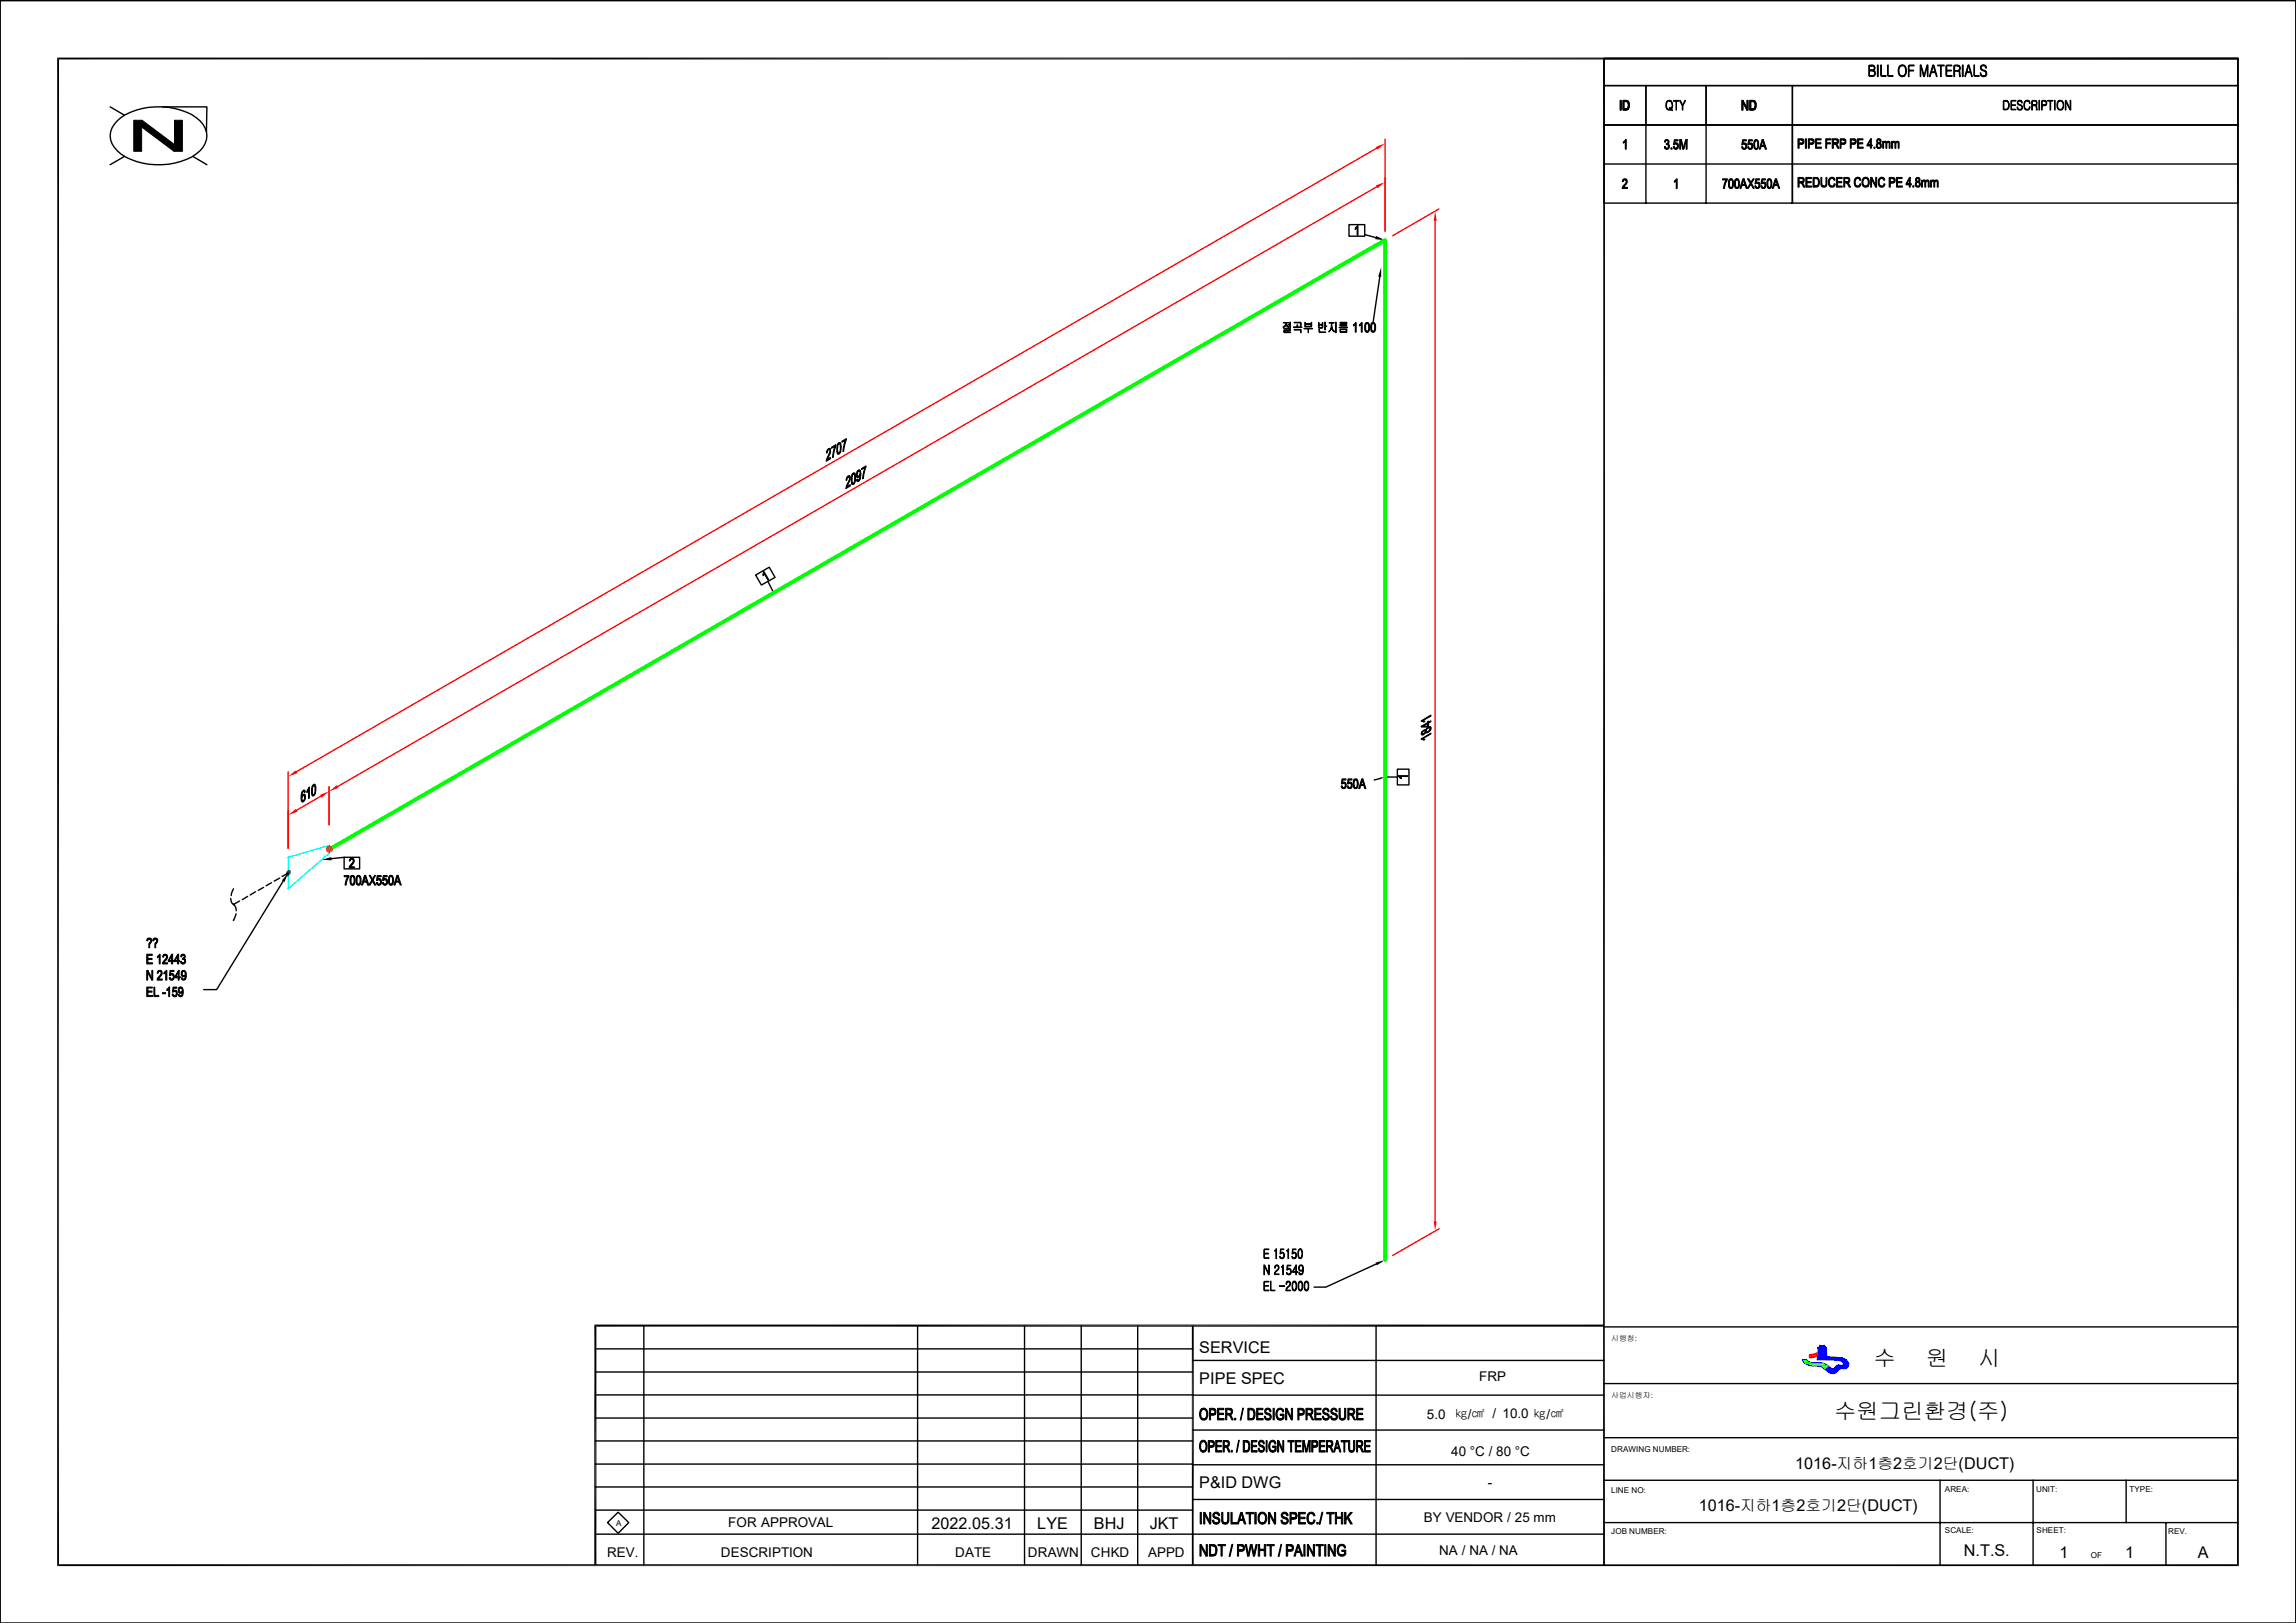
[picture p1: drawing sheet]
<svg xmlns="http://www.w3.org/2000/svg" width="420mm" height="297mm" viewBox="0 0 420 297" stroke-linecap="round" stroke-linejoin="round" font-family="sans-serif">
<defs><g id="words">
<g font-size="4.1">
<text x="342.7" y="250">수</text>
<text x="352.3" y="250">원</text>
<text x="361.9" y="250">시</text>
<text x="335.5" y="259.7">수원그린환경(주)</text>
</g>
<g font-size="3">
<text x="219.4" y="247.5">SERVICE</text>
<text x="219.4" y="253.3">PIPE SPEC</text>
<text x="328.4" y="268.8">1016-지하1층2호기2단(DUCT)</text>
<text x="219.4" y="272.3">P&amp;ID DWG</text>
<text x="170.4" y="279.7">2022.05.31</text>
<text x="189.7" y="279.8">LYE</text>
<text x="200.1" y="279.8">BHJ</text>
<text x="210.3" y="279.8">JKT</text>
<text x="310.7" y="276.5">1016-지하1층2호기2단(DUCT)</text>
<text x="359.2" y="284.8">N.T.S.</text>
<text x="376.7" y="285">1</text>
<text x="388.8" y="285">1</text>
<text x="402" y="285">A</text>
</g>
<g font-size="2.5">
<text x="270.5" y="252.7">FRP</text>
<text x="261" y="259.6">5.0</text>
<text x="265.4" y="266.4">40 °C / 80 °C</text>
<text x="272.2" y="272.1">-</text>
<text x="133.2" y="279.5">FOR APPROVAL</text>
<text x="260.5" y="278.5">BY VENDOR / 25 mm</text>
<text x="111" y="284.9">REV.</text>
<text x="131.9" y="284.9">DESCRIPTION</text>
<text x="174.7" y="284.9">DATE</text>
<text x="188" y="284.9">DRAWN</text>
<text x="199.6" y="284.9">CHKD</text>
<text x="210" y="284.9">APPD</text>
<text x="263.2" y="284.5">NA / NA / NA</text>
</g>
<text font-size="2.4" x="266.1" y="259.7">㎏/㎠ / 10.0 ㎏/㎠</text>
<g font-size="1.5">
<text x="294.7" y="265.8">DRAWING NUMBER:</text>
<text x="294.7" y="273.3">LINE NO:</text>
<text x="355.8" y="273">AREA:</text>
<text x="372.5" y="273">UNIT:</text>
<text x="389.5" y="273">TYPE:</text>
<text x="112.7" y="279.2">A</text>
<text x="294.7" y="280.8">JOB NUMBER:</text>
<text x="355.8" y="280.5">SCALE:</text>
<text x="372.5" y="280.5">SHEET:</text>
<text x="396.6" y="280.7">REV.</text>
<text x="382.5" y="285">OF</text>
</g>
<g font-size="1.4">
<text x="294.7" y="245.5">시행청:</text>
<text x="294.7" y="255.9">사업시행자:</text>
</g>
</g></defs>
<g fill="#000" stroke="#000" stroke-width=".18">
<path d="M296.9 26h.4l-.4 .2z" fill-rule="evenodd"/>
<path d="M296.8 32.9l.3-.2 .5 .2h-.5l-.2 .3h-.1z" fill-rule="evenodd"/>
<path d="M297.3 25.5h.2v1.8h-.2v-1.3l-.2-.1z" fill-rule="evenodd"/>
<path d="M297.2 32.9h.4l.1 .3-.2 .5-.5 .6h.7v.2h-1l.2-.5 .5-.5a.36 .36 0 0 0-.2-.6z" fill-rule="evenodd"/>
<path d="M304.5 25.7h.4l-.3 .3h-.1z" fill-rule="evenodd"/>
<path d="M304.5 26.8h.1l.1 .2 .2 .1-.4 .1z" fill-rule="evenodd"/>
<path d="M304.8 26.3h.4h-.1l.2 .1-.5 .1z" fill-rule="evenodd"/>
<path d="M304.6 25.7a.42 .42 0 0 1 .6 0 .42 .42 0 0 1 0 .6h-.4a.3 .3 0 0 0 .3-.3 .3 .3 0 0 0-.2-.3z" fill-rule="evenodd"/>
<path d="M304.9 26.5l.4-.1 .1 .3-.1 .4a.47 .47 0 0 1-.8 .1l.4-.1a.35 .35 0 0 0 .3-.3 .35 .35 0 0 0-.3-.3z" fill-rule="evenodd"/>
<path d="M305.6 27.1h.3v.2h-.3z" fill-rule="evenodd"/>
<path d="M306.1 26.8h.2l.2 .3h.4a.44 .44 0 0 1-.5 .2 .44 .44 0 0 1-.3-.5z" fill-rule="evenodd"/>
<path d="M306.3 33.1h.3l-.3 .3z" fill-rule="evenodd"/>
<path d="M306.4 26.2l.3-.1 .2 .1z" fill-rule="evenodd"/>
<path d="M306.7 32.7h.1v1.8h-.2v-1.4h-.2z" fill-rule="evenodd"/>
<path d="M306.5 26.3h.4l.1 .3-.1 .5h-.4a.42 .42 0 0 0 .3-.4 .42 .42 0 0 0-.3-.4z" fill-rule="evenodd"/>
<path d="M306.3 25.6h.7v.2h-.6l-.1 .4 .6 .1-.8 .2z" fill-rule="evenodd"/>
<path d="M307.3 25.5h.3l-.2 .3v1.5h-.1z" fill-rule="evenodd"/>
<path d="M307.6 25.5l.3 1.5-.1 .3-.4-1.5z" fill-rule="evenodd"/>
<path d="M308.6 25.5v1.8h-.2v-1.5z" fill-rule="evenodd"/>
<path d="M308.4 25.5h.2l-.6 1.8h-.2z" fill-rule="evenodd"/>
<path d="M315.1 32.7h.9l-.5 1.3v.5h-.2v-.4l.5-1.2h-.7z" fill-rule="evenodd"/>
<path d="M316.3 32.9h.3l-.2 .3v.8l.2 .3h-.3l-.1-.2z" fill-rule="evenodd"/>
<path d="M316.4 32.8a.64 .64 0 0 1 .6 .2 .64 .64 0 0 1 .1 .7l-.1 .3a.4 .4 0 0 1-.2 .5 .4 .4 0 0 1-.5-.2l.5-.1 .1-.7a.5 .5 0 0 0-.3-.6h-.3z" fill-rule="evenodd"/>
<path d="M317.4 32.9h.3l-.2 .3v.8l.2 .3h-.3l-.1-.2z" fill-rule="evenodd"/>
<path d="M317.4 32.9a.48 .48 0 0 1 .6-.1 .48 .48 0 0 1 .2 .6l-.1 .6a.4 .4 0 0 1-.2 .5 .4 .4 0 0 1-.5-.2l.5-.1 .1-.8a.41 .41 0 0 0-.3-.5z" fill-rule="evenodd"/>
<path d="M318.6 26.8h.2l.2 .4h.4l-.1 .1a.45 .45 0 0 1-.5 0 .45 .45 0 0 1-.2-.5z" fill-rule="evenodd"/>
<path d="M318.8 32.7h.2l-.3 1 .5 .3h-.6l-.1 .5h-.2z" fill-rule="evenodd"/>
<path d="M319 32.7l.6 1.8h-.2l-.2-.5-.5-.3h.5l-.3-.6z" fill-rule="evenodd"/>
<path d="M318.8 26.2h.4l.2 .1z" fill-rule="evenodd"/>
<path d="M319 26.3h.4l.1 .3-.1 .6h-.3a.44 .44 0 0 0 .3-.5 .44 .44 0 0 0-.4-.4z" fill-rule="evenodd"/>
<path d="M318.8 25.6h.6v.2h-.5l-.1 .4 .6 .1-.8 .2z" fill-rule="evenodd"/>
<path d="M319.7 26.8h.2l.2 .4h.4l-.1 .1a.45 .45 0 0 1-.5 0 .45 .45 0 0 1-.2-.5z" fill-rule="evenodd"/>
<path d="M319.7 32.7h.2l1 1.8h-.2z" fill-rule="evenodd"/>
<path d="M319.9 26.2h.4l.2 .1z" fill-rule="evenodd"/>
<path d="M320.2 33.6v.3l-.4 .6h-.2z" fill-rule="evenodd"/>
<path d="M320.1 26.3h.4l.1 .3-.1 .6h-.3a.46 .46 0 0 0 .2-.5 .46 .46 0 0 0-.3-.4z" fill-rule="evenodd"/>
<path d="M319.9 25.6h.6v.2h-.5l-.1 .4 .6 .1-.8 .2z" fill-rule="evenodd"/>
<path d="M320.7 32.7h.2l-.5 .8-.1-.1z" fill-rule="evenodd"/>
<path d="M320.9 25.8l.3-.1-.2 .2v.7a.41 .41 0 0 0 .3 .6h-.4l-.1-.2z" fill-rule="evenodd"/>
<path d="M321 34h.2l.2 .3h.4l-.1 .1a.43 .43 0 0 1-.5 0 .43 .43 0 0 1-.2-.4z" fill-rule="evenodd"/>
<path d="M321 25.7a.46 .46 0 0 1 .6 0 .46 .46 0 0 1 .1 .5v.6a.44 .44 0 0 1-.2 .5 .44 .44 0 0 1-.6-.1h.4l.2-.2v-.7a.41 .41 0 0 0-.3-.6h-.3z" fill-rule="evenodd"/>
<path d="M321.2 33.4l.4-.1 .2 .1z" fill-rule="evenodd"/>
<path d="M321.4 33.5l.4-.1 .1 .3-.1 .6h-.3a.46 .46 0 0 0 .2-.4 .46 .46 0 0 0-.3-.4z" fill-rule="evenodd"/>
<path d="M321.2 32.7h.7v.2h-.6l-.1 .5h.6l-.8 .3z" fill-rule="evenodd"/>
<path d="M322.1 34h.2l.2 .3h.4l-.1 .1a.43 .43 0 0 1-.5 0 .43 .43 0 0 1-.2-.4z" fill-rule="evenodd"/>
<path d="M322.3 25.5h.2l-.3 1.1 .5 .2h-.5l-.2 .5h-.2z" fill-rule="evenodd"/>
<path d="M322.5 25.5l.6 1.8h-.2l-.2-.5-.5-.2h.5l-.2-.7z" fill-rule="evenodd"/>
<path d="M322.3 33.4l.4-.1 .2 .1z" fill-rule="evenodd"/>
<path d="M322.5 33.5l.4-.1 .1 .3-.1 .6h-.3a.46 .46 0 0 0 .2-.4 .46 .46 0 0 0-.3-.4z" fill-rule="evenodd"/>
<path d="M322.3 32.7h.7v.2h-.6l-.1 .5h.6l-.8 .3z" fill-rule="evenodd"/>
<path d="M323.3 32.9h.3l-.2 .3v.8l.2 .3h-.3l-.1-.3z" fill-rule="evenodd"/>
<path d="M323.4 32.8a.61 .61 0 0 1 .7 .2 .61 .61 0 0 1 0 .7v.4a.4 .4 0 0 1-.3 .4 .4 .4 0 0 1-.5-.2h.4l.2-.1v-.7a.5 .5 0 0 0-.3-.6h-.3z" fill-rule="evenodd"/>
<path d="M324.7 32.7h.3l-.4 1 .6 .3h-.6l-.2 .5h-.2z" fill-rule="evenodd"/>
<path d="M325 32.7l.5 1.8h-.2l-.1-.5-.6-.3h.5l-.2-.7z" fill-rule="evenodd"/>
<path d="M328.9 25.4h.8l.2 .1-.8 .1v.6h.8l-.2 .2h-.6v.7h-.2z" fill-rule="evenodd"/>
<path d="M328.9 32.5h.8l.2 .1-.8 .1v.5l.8 .1-.3 .1h-.5v.8h-.2z" fill-rule="evenodd"/>
<path d="M329.3 33.4h.4l.5 .8h-.3l-.3-.6z" fill-rule="evenodd"/>
<path d="M329.4 25.6h.5l.1 .1-.1 .5h-.8h.4a.3 .3 0 0 0 .3-.3 .3 .3 0 0 0-.4-.3z" fill-rule="evenodd"/>
<path d="M329.5 32.7l.4-.1 .1 .5-.1 .2-.8-.1h.4a.29 .29 0 0 0 .4-.2 .29 .29 0 0 0-.4-.3z" fill-rule="evenodd"/>
<path d="M330.2 25.4h.3v1.7h-.3z" fill-rule="evenodd"/>
<path d="M330.8 25.4h.8l.2 .1-.8 .1v.6h.8l-.2 .2h-.6v.7h-.2z" fill-rule="evenodd"/>
<path d="M330.3 32.5h1v.2h-.8v.5h.8v.2h-.8v.6h.9v.2h-1.1z" fill-rule="evenodd"/>
<path d="M331.3 25.6h.5l.1 .1-.1 .5h-.8h.3a.3 .3 0 0 0 .4-.3 .3 .3 0 0 0-.4-.3z" fill-rule="evenodd"/>
<path d="M331.6 32.5h.8l.2 .1-.7 .1v1.3h.7l-.1 .2h-.9z" fill-rule="evenodd"/>
<path d="M332.1 32.7l.5-.1 .2 .5v.5l-.2 .4h-.7h.3a.79 .79 0 0 0 0-1.3z" fill-rule="evenodd"/>
<path d="M332.1 25.4h1v.2h-.8v.5h.8v.2h-.8v.6h.9v.2h-1.1z" fill-rule="evenodd"/>
<path d="M333.1 32.5h.1v1.1a.38 .38 0 0 0 .4 .4l-.4 .1-.1-.1z" fill-rule="evenodd"/>
<path d="M334 32.5h.2v1.3a.55 .55 0 0 1-.4 .5 .55 .55 0 0 1-.6-.2l.4-.1a.41 .41 0 0 0 .4-.5z" fill-rule="evenodd"/>
<path d="M334 25.4h.9v.2h-.8v.5h.7v.2h-.7v.8h-.1z" fill-rule="evenodd"/>
<path d="M334.7 32.6l.5-.2 .3 .2-.6 .1-.3 .4v.4a.51 .51 0 0 0 .5 .6h-.5l-.1-.4v-.7z" fill-rule="evenodd"/>
<path d="M334.7 34.1h.5l.2-.2 .1-.3 .2 .1-.4 .5h-.4z" fill-rule="evenodd"/>
<path d="M335.1 32.6h.4l.2 .3-.2 .1-.1-.2z" fill-rule="evenodd"/>
<path d="M335.2 25.4h.8l.2 .1-.8 .1v.6h.8l-.2 .1-.6 .1v.7h-.2z" fill-rule="evenodd"/>
<path d="M335.6 26.4l.3-.1 .5 .8h-.2l-.4-.7z" fill-rule="evenodd"/>
<path d="M335.8 25.6l.4-.1 .1 .5-.1 .2h-.8h.3a.3 .3 0 0 0 .4-.3 .3 .3 0 0 0-.3-.3z" fill-rule="evenodd"/>
<path d="M335.9 32.5h1.1v.2h-.9v.5h.8v.2h-.8v.6h.9v.2h-1.1z" fill-rule="evenodd"/>
<path d="M336.6 25.4h.8l.2 .2h-.8v.6h.8l-.2 .2h-.6v.7h-.2z" fill-rule="evenodd"/>
<path d="M337.1 25.6h.5l.1 .1-.1 .5h-.8h.3a.3 .3 0 0 0 .4-.3 .3 .3 0 0 0-.4-.3z" fill-rule="evenodd"/>
<path d="M337.3 32.5h.8l.2 .1-.9 .1v.5l.9 .1-.3 .1h-.6v.8h-.1z" fill-rule="evenodd"/>
<path d="M337.7 33.4h.3l.5 .8h-.3l-.3-.6z" fill-rule="evenodd"/>
<path d="M337.9 32.7l.4-.1 .1 .5-.1 .2-.9-.1h.4a.28 .28 0 0 0 .4-.2 .28 .28 0 0 0-.3-.3z" fill-rule="evenodd"/>
<path d="M338.5 25.4h.8l.2 .2h-.9v.6h.8l-.1 .2h-.7v.7h-.1z" fill-rule="evenodd"/>
<path d="M339 25.6h.5l.1 .2-.2 .4h-.8h.4a.3 .3 0 0 0 .3-.3 .3 .3 0 0 0-.3-.3z" fill-rule="evenodd"/>
<path d="M339.5 32.6l.4-.2 .3 .2-.6 .1-.2 .3v.8l.4 .3h-.4l-.2-.5v-.7z" fill-rule="evenodd"/>
<path d="M339.4 34.1l.6-.1 .2-.4 .2 .1v.1a.56 .56 0 0 1-.4 .5 .56 .56 0 0 1-.6-.2z" fill-rule="evenodd"/>
<path d="M339.9 32.6h.3l.2 .3-.2 .1-.1-.2z" fill-rule="evenodd"/>
<path d="M339.8 25.4h1v.2h-.8v.5h.7v.2h-.7v.6h.8v.2h-1z" fill-rule="evenodd"/>
<path d="M340.7 32.7l.5-.1-.3 .3-.1 .7 .2 .4 .7 .1-.1 .1h-.5l-.4-.2-.1-.6z" fill-rule="evenodd"/>
<path d="M340.9 32.6l.3-.2 .3 .1 .4 .6v.6l-.1 .3-.5 .1a.79 .79 0 0 0 .5-.8 .79 .79 0 0 0-.6-.7z" fill-rule="evenodd"/>
<path d="M342.2 25.4h.1l-.6 1.1h.8v.2h-.2v.4h-.2v-.4h-.6z" fill-rule="evenodd"/>
<path d="M342.3 25.4v1.1h-.6h.4v-.8z" fill-rule="evenodd"/>
<path d="M342.2 32.5h.2l-.1 1.7h-.1z" fill-rule="evenodd"/>
<path d="M342.4 32.5l.7 1.4v.3l-.8-1.3z" fill-rule="evenodd"/>
<path d="M342.8 26.9h.2v.2h-.2z" fill-rule="evenodd"/>
<path d="M343.1 32.5h.2v1.7h-.2z" fill-rule="evenodd"/>
<path d="M343.5 25.4h.2l.3 .1-.3 .1a.28 .28 0 0 0-.2 .3 .28 .28 0 0 0 .2 .2h.3l-.1 .1 .1 .1h-.3a.37 .37 0 0 0-.3 .4 .37 .37 0 0 0 .3 .3h-.4l-.1-.4 .1-.3 .2-.1-.2-.2z" fill-rule="evenodd"/>
<path d="M343.7 25.6l.3-.1 .1 .2-.1 .4h-.3a.28 .28 0 0 0 .2-.3 .28 .28 0 0 0-.2-.2z" fill-rule="evenodd"/>
<path d="M343.7 26.3h.3l.1 .2v.4l-.2 .2-.3 .1-.2-.1 .3-.1a.37 .37 0 0 0 .3-.4 .37 .37 0 0 0-.3-.3z" fill-rule="evenodd"/>
<path d="M343.8 32.6l.5-.2 .3 .2h-.5l-.3 .4v.7l.2 .3 .2 .1h-.5l-.1-.4v-.7z" fill-rule="evenodd"/>
<path d="M344.4 25.9l.3 .2-.1 .1v.9h-.2z" fill-rule="evenodd"/>
<path d="M344.5 26h.3z" fill-rule="evenodd"/>
<path d="M343.8 34.1l.6-.1 .2-.4 .2 .1v.1a.57 .57 0 0 1-1 .3z" fill-rule="evenodd"/>
<path d="M344.2 32.6h.4l.2 .3-.2 .1-.1-.2z" fill-rule="evenodd"/>
<path d="M344.6 25.9h.4l.1 .2-.5-.1z" fill-rule="evenodd"/>
<path d="M344.9 26.1l.5-.1-.3 .3v.8h-.1z" fill-rule="evenodd"/>
<path d="M345.2 25.9a.33 .33 0 0 1 .4 0 .33 .33 0 0 1 .1 .4v.8h-.1v-1l-.5-.1z" fill-rule="evenodd"/>
<path d="M345.6 32.5h.7l.3 .1-.8 .1v.6l.8 .1-.4 .1h-.4v.7h-.2z" fill-rule="evenodd"/>
<path d="M346 25.9l.3 .2-.1 .1v.9h-.2z" fill-rule="evenodd"/>
<path d="M346.2 26h.3z" fill-rule="evenodd"/>
<path d="M346.2 26l.3-.2 .3 .3z" fill-rule="evenodd"/>
<path d="M346.1 32.7h.5l.1 .2-.1 .5-.8-.1h.4a.32 .32 0 0 0 .3-.3 .32 .32 0 0 0-.4-.3z" fill-rule="evenodd"/>
<path d="M346.5 26.1l.5-.1-.2 .2v.9h-.2z" fill-rule="evenodd"/>
<path d="M346.9 25.9a.32 .32 0 0 1 .4 0 .32 .32 0 0 1 .1 .4v.8h-.2v-.9l-.1-.2h-.3z" fill-rule="evenodd"/>
<path d="M346.9 32.5h1v.2h-.8v.5h.8v.2h-.8v.6h.9v.2h-1.1z" fill-rule="evenodd"/>
<path d="M349.3 32.5h.1l-.6 1.1h.8v.2h-.2v.4h-.2v-.4h-.5z" fill-rule="evenodd"/>
<path d="M349.4 32.5v1.1h-.6h.4v-.8z" fill-rule="evenodd"/>
<path d="M349.9 34h.2v.2h-.2z" fill-rule="evenodd"/>
<path d="M350.5 32.6l.4-.1 .2 .1h-.3a.28 .28 0 0 0-.2 .3 .28 .28 0 0 0 .2 .3h.3l-.1 .1 .2 .1h-.4a.37 .37 0 0 0-.3 .3 .37 .37 0 0 0 .3 .4h-.3l-.1-.1a.49 .49 0 0 1 .2-.7 .46 .46 0 0 1-.1-.7z" fill-rule="evenodd"/>
<path d="M350.8 32.6h.3l.1 .3v.3h-.4a.28 .28 0 0 0 .2-.3 .28 .28 0 0 0-.2-.3z" fill-rule="evenodd"/>
<path d="M350.8 33.4h.4l.1 .4a.46 .46 0 0 1-.3 .4 .46 .46 0 0 1-.5-.1h.3a.37 .37 0 0 0 .3-.4 .37 .37 0 0 0-.3-.3z" fill-rule="evenodd"/>
<path d="M351.5 33l.3 .1-.1 .3v.8h-.2z" fill-rule="evenodd"/>
<path d="M351.7 33.1h.2z" fill-rule="evenodd"/>
<path d="M351.7 33.1a.33 .33 0 0 1 .3-.2 .33 .33 0 0 1 .3 .2z" fill-rule="evenodd"/>
<path d="M352 33.1h.5l-.2 .2v.9h-.2z" fill-rule="evenodd"/>
<path d="M352.3 33.1a.34 .34 0 0 1 .4-.2 .34 .34 0 0 1 .2 .5v.8h-.2v-1z" fill-rule="evenodd"/>
<path d="M353.3 33.1h.3z" fill-rule="evenodd"/>
<path d="M353.1 33l.3 .1-.1 .3v.8h-.2z" fill-rule="evenodd"/>
<path d="M353.4 33l.3-.1 .2 .2h-.6z" fill-rule="evenodd"/>
<path d="M353.7 33.1h.5l-.3 .3v.8h-.2z" fill-rule="evenodd"/>
<path d="M353.9 33.1a.34 .34 0 0 1 .4-.2 .34 .34 0 0 1 .2 .5v.8h-.1l-.1-1z" fill-rule="evenodd"/>
</g>
<g fill="none" stroke="#000" stroke-width=".25">
<path d="M293.4 10.7v26.5h116v-26.5M293.4 30h116zM301.1 22.9v14.3M312.1 22.9v14.3M327.9 22.9v14.3M249.6 42.9l2 .6M252.4 50.7l-1.4 9.5M140.5 106.4l1 2.1M52.7 159.8l-1.1 .6M62.9 156.9l-2.3 .2M252.5 142.5l-1.1 .2M253.4 142.2h2.2"/>
<path d="M42.2 164.4a1.16 1.16 0 0 0 .5 1.1M42.7 165.5a1.3 1.3 0 0 1 .5 1.2M42.7 162.6l-.4 1.3M43.2 167.2l-.5 1.2M43.8 164.9l-1.1 .6M45.3 164l-1 .6M46.7 163.2l-.9 .6M48.2 162.4l-1 .5M49.7 161.5l-1 .6M51.1 160.7l-.9 .5M251.8 231.3l-9.3 4.2h-2.1"/>
</g>
<path d="M52.7 156.9l7.5-2.2v1.5l-7.5 6.4z" fill="none" stroke="#0ff" stroke-width=".25"/>
<path d="M251.7 43.2l1.7 .7-1.9-.1zM252.6 48.9v1.8l-.5-.1zM58.8 157.4l1.8-.6 .1 .6zM252.4 142.3l1-.1-.9 .4zM251.6 231.1l1.8-.5-1.6 1z" fill="#000"/>
<path d="M251.8 34.2l-190 109.7M253.4 32.5v9.8M60.2 144v6.9" fill="none" stroke="#f00" stroke-width=".25"/>
<g fill="#fff">
<path d="M153.7 87.8l4.8-2.8-3.8 4.7z"/>
<path d="M158.5 85l1.1 1.9-4.9 2.8z"/>
</g>
<g fill="#000" stroke="#000" stroke-width=".18">
<path d="M155 87.2l.2-.1h.2l-.4 .4-.1 .3-.1 .1z" fill-rule="evenodd"/>
<path d="M155.2 87.3l.3-.1v.5l-.6 1.3 .6-.3v.2l-.8 .5 .5-1.3a.43 .43 0 0 0 .2-.5 .43 .43 0 0 0-.2-.3z" fill-rule="evenodd"/>
<path d="M155.8 86.9l.3-.2-.2 .3v.7a.57 .57 0 0 0 .2 .7l-.3 .2-.1-.2v-.9z" fill-rule="evenodd"/>
<path d="M156 86.7a.32 .32 0 0 1 .4-.1 .32 .32 0 0 1 .1 .4l-.1 1.1a.48 .48 0 0 1-.6 .5l.5-.4v-.7a.65 .65 0 0 0-.2-.8l-.3 .2z" fill-rule="evenodd"/>
<path d="M156.8 86.4l.3-.2-.2 .2a.38 .38 0 0 0-.1 .4 .38 .38 0 0 0 .3 .3l-.3 .2-.1-.1z" fill-rule="evenodd"/>
<path d="M156.7 87.8l.1-.1 .2 .2 .3-.1a.32 .32 0 0 1-.3 .3 .32 .32 0 0 1-.3-.3z" fill-rule="evenodd"/>
<path d="M156.8 86.2a.36 .36 0 0 1 .5-.2 .36 .36 0 0 1 .2 .5l-.1 1.2-.4 .2 .3-.4v-.6a.45 .45 0 0 0-.2-.7l-.3 .2z" fill-rule="evenodd"/>
<path d="M156.8 87.3l.5-.3a.38 .38 0 0 1-.5 .3z" fill-rule="evenodd"/>
<path d="M157.6 85.7l.8-.4-.5 2.2-.1 .1 .4-2-.6 .3z" fill-rule="evenodd"/>
</g>
<g fill="#f00">
<path d="M251.7 34l1.7-.7-1.4 1.2z"/>
<path d="M60.2 144.8l1.4-1.1 .3 .5z"/>
</g>
<path d="M52.7 148.3v6.9M58.7 145.7l-4.5 2.6M60.2 144v6.9" fill="none" stroke="#f00" stroke-width=".25"/>
<g fill="#fff">
<path d="M54 145.3l3.9-2.2-2.9 4.1z"/>
<path d="M57.9 143.1l1.1 1.8-4 2.3z"/>
</g>
<g fill="#000" stroke="#000" stroke-width=".18">
<path d="M55.2 145l.3-.2-.3 .5v.5l.2-.1-.1 .2a.43 .43 0 0 0 .2 .6l.3-.2a.36 .36 0 0 1-.4 .5 .36 .36 0 0 1-.3-.5z" fill-rule="evenodd"/>
<path d="M55.4 145.5l.4-.2-.6 .5z" fill-rule="evenodd"/>
<path d="M55.3 144.8l.3-.2 .2 .1v.2l-.1 .1-.2-.2-.3 .2z" fill-rule="evenodd"/>
<path d="M55.5 145.6l.3-.2 .1 .2-.1 .7-.3 .2 .2-.2a.45 .45 0 0 0-.2-.7z" fill-rule="evenodd"/>
<path d="M56.2 144.7l.2-.2-.3 .5z" fill-rule="evenodd"/>
<path d="M56.5 144.1l.1-.1v2l-.2 .1v-1.6l-.2 .2z" fill-rule="evenodd"/>
<path d="M57.1 143.9l.3-.1-.2 .4v.5a.53 .53 0 0 0 .2 .7l-.3 .2-.1-.4z" fill-rule="evenodd"/>
<path d="M57.2 143.7a.3 .3 0 0 1 .4-.2 .3 .3 0 0 1 .1 .5l.1 .7-.1 .5a.36 .36 0 0 1-.2 .4 .36 .36 0 0 1-.4 0l.4-.3 .1-.4v-1.1l-.2-.1-.3 .2z" fill-rule="evenodd"/>
</g>
<g fill="#f00">
<path d="M58.5 145.5l1.7-.7-1.4 1.2z"/>
<path d="M52.7 149.2l1.4-1.2 .3 .5z"/>
</g>
<path d="M251.8 27.1l-197.6 114.1M253.4 25.4v16.9M52.7 141.3v13.9" fill="none" stroke="#f00" stroke-width=".25"/>
<g fill="#fff">
<path d="M150.1 82.8l4.8-2.8-3.8 4.7z"/>
<path d="M154.9 80l1.1 1.9-4.9 2.8z"/>
</g>
<g fill="#000" stroke="#000" stroke-width=".18">
<path d="M151.4 82.3l.3-.3 .2 .1-.5 .3-.1 .4-.1 .1z" fill-rule="evenodd"/>
<path d="M151.6 82.3l.3-.2v.6l-.6 1.3 .6-.3v.2l-.8 .5 .6-1.5a.34 .34 0 0 0 .1-.3 .34 .34 0 0 0-.2-.3z" fill-rule="evenodd"/>
<path d="M152.1 81.8l.8-.4-.5 2.3h-.1l.1-.9 .3-1.1-.6 .3z" fill-rule="evenodd"/>
<path d="M153.2 81.4l.3-.2-.3 .8v.7l.3 .2-.3 .2-.1-.3z" fill-rule="evenodd"/>
<path d="M153.3 81.2a.3 .3 0 0 1 .4-.2 .3 .3 0 0 1 .1 .4v1.3a.38 .38 0 0 1-.6 .4l.4-.4 .1-.9a.47 .47 0 0 0-.2-.6l-.3 .2z" fill-rule="evenodd"/>
<path d="M154 80.7l.8-.4-.5 2.2-.1 .1 .2-1.3 .2-.7-.6 .3z" fill-rule="evenodd"/>
</g>
<g fill="#f00">
<path d="M251.7 26.9l1.7-.7-1.4 1.2z"/>
<path d="M52.7 142.1l1.4-1.1 .3 .5z"/>
</g>
<path d="M263.2 38.2l-8.4 4.9M262.5 40.4v183.1M263.2 224.9l-8.4 4.8" fill="none" stroke="#f00" stroke-width=".25"/>
<g fill="#fff">
<path d="M259.8 130.7l2.2 4.4h-2.2z"/>
<path d="M259.8 130.7h2.2v4.4z"/>
</g>
<g fill="#000" stroke="#000" stroke-width=".18">
<path d="M260 135.2l1.7-1v.1l-1.4 .8v.3z" fill-rule="evenodd"/>
<path d="M260.1 133.9v.3a.38 .38 0 0 0 .4 0 .38 .38 0 0 0 .2-.3v-.3l.2-.2v.4a.45 .45 0 0 0 .5 0 .45 .45 0 0 0 .2-.4l-.1 .4a.67 .67 0 0 1-.7 .3h-.1a.39 .39 0 0 1-.3 .4 .39 .39 0 0 1-.4-.3z" fill-rule="evenodd"/>
<path d="M260 132.9h1.1v-.8l.2-.1v.1l.4-.2v.2l-.4 .2v.6l-.2 .2h-1.1z" fill-rule="evenodd"/>
<path d="M260 131.9l1.7-1v.2l-1.4 .7v.3z" fill-rule="evenodd"/>
<path d="M260 132.9l1.1-.7v.7v-.5l-.8 .5z" fill-rule="evenodd"/>
<path d="M260.2 133.8l.4-.3 .1 .4a.38 .38 0 0 0-.4-.1 .38 .38 0 0 0-.2 .4z" fill-rule="evenodd"/>
<path d="M260.3 135.1l.3 .2-.2 .2z" fill-rule="evenodd"/>
<path d="M260.3 131.8l.3 .2-.2 .2z" fill-rule="evenodd"/>
<path d="M261 133.2l.2-.1a.38 .38 0 0 1 .6 0 .38 .38 0 0 1-.2 .6v-.4a.42 .42 0 0 0-.4 0 .42 .42 0 0 0-.3 .3v.2z" fill-rule="evenodd"/>
</g>
<g fill="#f00">
<path d="M262.3 223.5h.5l-.3 1.8z"/>
<path d="M262.5 38.7l.3 1.7h-.5z"/>
</g>
<path d="M60.2 155.4l193.2-111.5v186.7" fill="none" stroke="#0f0" stroke-width=".72"/>
<g fill="#000">
<path d="M52.7 159.3l-.4 .8zM52.7 159.3l-.4 .6zM52.6 159.4l-.3 .5zM52.5 159.5l.1-.1-.3 .4zM52.5 159.5l-.2 .3zM52.5 159.5l-.1 .1zM52.8 159.2l-.5 .9zM52.9 159.2l-.6 1zM53 159.2l-.7 1.1zM53 159.2l-.6 1.1zM53.1 159.3l-.6 1.1-.1-.1zM53.1 159.3l-.6 1.1z"/>
<path d="M53.2 159.4l-.7 1zM53.2 159.4l-.6 1zM53.2 159.5l-.5 .9zM53.2 159.4l-.5 1zM53.2 159.6l-.5 .7zM53.2 159.5l-.5 .8zM53.2 159.7l-.4 .6zM53.2 159.6l-.4 .7zM53.1 159.8l-.2 .4zM53.2 159.7l-.3 .5zM53.1 159.9l-.1 .2zM53.1 159.8l-.1 .3z"/>
</g>
<g fill="#f00">
<path d="M60.1 156h.3z"/>
<path d="M60 156h.5z"/>
<path d="M60 156h.4z"/>
<path d="M59.9 156h.6z"/>
<path d="M59.8 155.9h.9z"/>
<path d="M59.8 155.9l.7 .1z"/>
<path d="M59.7 155.8h1z"/>
<path d="M59.7 155.8l1 .1z"/>
<path d="M59.7 155.7h1.1l-.1 .1z"/>
<path d="M59.7 155.7l1 .1h-1z"/>
<path d="M59.6 155.6h1.2z"/>
<path d="M59.6 155.6l1.2 .1z"/>
<path d="M59.6 155.5h1.3z"/>
<path d="M59.6 155.5l1.2 .1z"/>
<path d="M59.6 155.4h1.3v.1z"/>
<path d="M59.6 155.4l1.3 .1h-1.3z"/>
<path d="M59.6 155.3h1.3v.1z"/>
<path d="M59.6 155.3l1.3 .1h-1.3z"/>
<path d="M59.6 155.2l1.3 .1z"/>
<path d="M59.6 155.2l1.3 .1h-1.3z"/>
<path d="M59.7 155.1h1.1v.1z"/>
<path d="M59.7 155.1l1.1 .1h-1.2z"/>
<path d="M59.7 155l1.1 .1z"/>
<path d="M59.7 155l1.1 .1h-1.1z"/>
<path d="M59.8 154.9l.9 .1z"/>
<path d="M59.7 155h1z"/>
<path d="M59.9 154.9h.8z"/>
<path d="M59.8 154.9h.9z"/>
<path d="M60 154.8l.5 .1z"/>
<path d="M59.9 154.9h.6z"/>
<path d="M60.1 154.8h.3z"/>
<path d="M60.1 154.8h.4z"/>
<path d="M60 154.8h.5z"/>
</g>
<g fill="#000" stroke="#000" stroke-width=".18">
<path d="M139.6 105.1l.2-.1-.2 .4z" fill-rule="evenodd"/>
<path d="M139.7 104.6l.9 1.5-.1 .1-.7-1.2-.2 .1z" fill-rule="evenodd"/>
<path d="M255.7 141.9h1.8v.2h-1.4v.3z" fill-rule="evenodd"/>
<path d="M256.1 142.1l.3 .4-.3-.1z" fill-rule="evenodd"/>
<path d="M26.8 177.6h.3l-.1 1.8h-.2z" fill-rule="evenodd"/>
<path d="M27.1 177.6l.7 1.4v.4l-.8-1.4z" fill-rule="evenodd"/>
<path d="M26.9 171.8l.2-.1 .5 .1h-.4l-.2 .4h-.2z" fill-rule="evenodd"/>
<path d="M27.2 173.2h.2v.2h-.2z" fill-rule="evenodd"/>
<path d="M27.3 171.8h.3a.79 .79 0 0 1-.2 1v.2h-.2v-.3l.2-.3a.33 .33 0 0 0 .2-.3 .33 .33 0 0 0-.3-.3z" fill-rule="evenodd"/>
<path d="M26.8 174.6h1.1v.2h-.8v.6h.7v.2h-.7v.6h.8v.2h-1.1z" fill-rule="evenodd"/>
<path d="M27.8 177.6h.1v1.8h-.1z" fill-rule="evenodd"/>
<path d="M28 171.8l.2-.1 .5 .1h-.4l-.2 .4h-.2z" fill-rule="evenodd"/>
<path d="M28.3 173.2h.2v.2h-.2z" fill-rule="evenodd"/>
<path d="M28.4 171.8h.3a.79 .79 0 0 1-.2 1v.2h-.2l.1-.4a.38 .38 0 0 0 .3-.4 .38 .38 0 0 0-.3-.4z" fill-rule="evenodd"/>
<path d="M28.8 175h.3l-.3 .3z" fill-rule="evenodd"/>
<path d="M28.9 177.7l.5-.1 .2 .2h-.5l-.1 .3h-.3z" fill-rule="evenodd"/>
<path d="M29.2 174.6h.1v1.8h-.2v-1.4h-.2z" fill-rule="evenodd"/>
<path d="M29.2 177.8h.4l.1 .3-.2 .4-.5 .7h.7v.2h-1l.1-.4 .6-.6a.36 .36 0 0 0-.2-.6z" fill-rule="evenodd"/>
<path d="M30 178h.3l-.3 .2z" fill-rule="evenodd"/>
<path d="M29.8 174.8a.48 .48 0 0 1 .8 0h-.5l-.2 .4-.1-.1z" fill-rule="evenodd"/>
<path d="M30.4 177.6h.1v1.8h-.2v-1.4l-.2-.1z" fill-rule="evenodd"/>
<path d="M30.2 174.8h.4v.5l-.6 .9h.6v.2h-.9l.1-.3 .5-.6a.36 .36 0 0 0 .2-.4 .36 .36 0 0 0-.3-.3z" fill-rule="evenodd"/>
<path d="M30.9 178.9h.2l.2 .3h.4l-.3 .2a.43 .43 0 0 1-.5-.5z" fill-rule="evenodd"/>
<path d="M31.2 178.2h.4l.2 .1h-.6z" fill-rule="evenodd"/>
<path d="M31.6 174.6v1.2h-.7h.5v-.8z" fill-rule="evenodd"/>
<path d="M31.4 174.6h.2l-.7 1.2h.9v.2h-.2v.4h-.2v-.4h-.6z" fill-rule="evenodd"/>
<path d="M31.4 178.4h.4l.1 .1-.1 .7h-.3a.46 .46 0 0 0 .2-.4 .46 .46 0 0 0-.3-.4z" fill-rule="evenodd"/>
<path d="M31.1 177.6h.7v.2h-.6v.5l.5 .1-.7 .1z" fill-rule="evenodd"/>
<path d="M32.7 174.6v1.2h-.7h.5v-.8z" fill-rule="evenodd"/>
<path d="M32.5 174.6h.2l-.7 1.2h.9v.2h-.2v.4h-.2v-.4h-.6z" fill-rule="evenodd"/>
<path d="M32.8 177.6v1.1h-.6h.4v-.8z" fill-rule="evenodd"/>
<path d="M32.6 177.6h.2l-.6 1.1h.8v.2h-.2v.5h-.2v-.5h-.6z" fill-rule="evenodd"/>
<path d="M33.1 174.8h.4h-.2l-.1 .3h-.1z" fill-rule="evenodd"/>
<path d="M33 175.9h.2l.1 .2 .2 .1-.4 .1z" fill-rule="evenodd"/>
<path d="M33.2 177.8h.4a.43 .43 0 0 0-.3 .4 .43 .43 0 0 0 .3 .4h-.3l-.1-.1z" fill-rule="evenodd"/>
<path d="M33.2 178.9h.2l.1 .3h.4a.4 .4 0 0 1-.5 .2 .4 .4 0 0 1-.2-.5z" fill-rule="evenodd"/>
<path d="M33.4 175.4h.3l.1 .1-.4 .1z" fill-rule="evenodd"/>
<path d="M33.3 174.7a.43 .43 0 0 1 .5 .1 .43 .43 0 0 1-.1 .6h-.3a.3 .3 0 0 0 .3-.3 .3 .3 0 0 0-.2-.3h-.4z" fill-rule="evenodd"/>
<path d="M33.4 177.6a.64 .64 0 0 1 .6 .3 .64 .64 0 0 1 .1 .7l-.2 .6h-.3l.3-.3v-.4h-.1a.45 .45 0 0 0-.2-.7h-.3z" fill-rule="evenodd"/>
<path d="M33.3 178.6l.6-.1a.39 .39 0 0 1-.6 .1z" fill-rule="evenodd"/>
<path d="M33.5 175.6l.3-.1 .2 .4a.46 .46 0 0 1-.3 .5 .46 .46 0 0 1-.6-.1l.4-.1a.34 .34 0 0 0 .3-.3 .34 .34 0 0 0-.3-.3z" fill-rule="evenodd"/>
<path d="M26.8 180.6h1.1v.2h-.8v.6h.7v.2h-.7v.6h.8v.2h-1.1z" fill-rule="evenodd"/>
<path d="M28.2 180.6h.1v1.6h.7v.2h-.8z" fill-rule="evenodd"/>
<path d="M29.7 181.7h.6v.2h-.6z" fill-rule="evenodd"/>
<path d="M30.5 181.1l.4-.1-.4 .3z" fill-rule="evenodd"/>
<path d="M30.9 180.6h.1v1.8h-.1v-1.4h-.3z" fill-rule="evenodd"/>
<path d="M31.5 181.9h.2l.2 .3h.4l-.5 .2-.2-.1z" fill-rule="evenodd"/>
<path d="M31.7 181.3l.4-.1 .2 .2z" fill-rule="evenodd"/>
<path d="M32 181.4h.3l.1 .2-.1 .6h-.3l.1-.1a.43 .43 0 0 0-.1-.7z" fill-rule="evenodd"/>
<path d="M31.7 180.6h.6v.2h-.5l-.1 .5 .6 .1-.8 .2z" fill-rule="evenodd"/>
<path d="M32.7 180.8h.4a.42 .42 0 0 0-.3 .4 .42 .42 0 0 0 .3 .4h-.4l-.1-.2z" fill-rule="evenodd"/>
<path d="M32.6 182l.2-.1 .1 .3 .4 .1a.37 .37 0 0 1-.5 .1 .37 .37 0 0 1-.2-.4z" fill-rule="evenodd"/>
<path d="M32.7 180.8a.53 .53 0 0 1 .7 0 .53 .53 0 0 1 .1 .6l-.1 .8h-.4l.3-.3 .1-.3-.2-.1 .1-.1a.39 .39 0 0 0-.2-.6z" fill-rule="evenodd"/>
<path d="M32.7 181.6h.7a.36 .36 0 0 1-.7 0z" fill-rule="evenodd"/>
<path d="M231.2 231.5h.1l.1 .1-.1 1.7z" fill-rule="evenodd"/>
<path d="M231.3 231.7l.1-.1 .7 1.4h-.2z" fill-rule="evenodd"/>
<path d="M231.3 228.6h.8l-.8 .1v.6l.7 .1v.1h-.7v.6l.8 .1v.1h-.8l-.1-.1v-1.5z" fill-rule="evenodd"/>
<path d="M231.2 234.5h.9v.1l-.8 .1v.5h.7v.2h-.7v.7h.8v.1h-.8l-.1-.1z" fill-rule="evenodd"/>
<path d="M232.1 231.5l.1 .1-.1 1.7-.2-.3h.2z" fill-rule="evenodd"/>
<path d="M232.4 234.4l.1 1.6 .7 .1v.1h-.7l-.1-.1z" fill-rule="evenodd"/>
<path d="M233.2 231.6h.4l-.3 .2-.1 .3z" fill-rule="evenodd"/>
<path d="M233.4 228.6h.1v1.7l-.1-1.4h-.3l.3-.2z" fill-rule="evenodd"/>
<path d="M233.3 231.6a.51 .51 0 0 1 .7 .3 .51 .51 0 0 1-.4 .6l-.3 .3v.3h.7v.2h-.9l.1-.5 .4-.3a.45 .45 0 0 0 .3-.5 .45 .45 0 0 0-.3-.4z" fill-rule="evenodd"/>
<path d="M234.1 230l.1-.1 .2 .3 .3 .1a.43 .43 0 0 1-.6-.3z" fill-rule="evenodd"/>
<path d="M234.2 229.3a.55 .55 0 0 1 .7 .1 .55 .55 0 0 1 0 .8h-.4h.1a.5 .5 0 0 0 .2-.5 .5 .5 0 0 0-.3-.4z" fill-rule="evenodd"/>
<path d="M234.7 231.5v1.8v-1.4h-.3l.2-.2z" fill-rule="evenodd"/>
<path d="M234.2 228.6h.6l.1 .1h-.6l-.1 .6h.3l-.4 .2z" fill-rule="evenodd"/>
<path d="M234 235.3l1 .1h-.9z" fill-rule="evenodd"/>
<path d="M235.3 232.9l.3 .2 .5 .1h-.1a.39 .39 0 0 1-.5 .1 .39 .39 0 0 1-.2-.4z" fill-rule="evenodd"/>
<path d="M235.3 234.6h.4l-.3 .1v.3h-.2z" fill-rule="evenodd"/>
<path d="M235.3 228.9l.4-.3v1.7l-.1-1.4z" fill-rule="evenodd"/>
<path d="M235.4 234.6a.5 .5 0 0 1 .7 .2 .5 .5 0 0 1-.4 .7l-.4 .6 .8 .1h-.9l.1-.5 .5-.5a.39 .39 0 0 0-.1-.6z" fill-rule="evenodd"/>
<path d="M235.5 232.2a.54 .54 0 0 1 .7 .2 .54 .54 0 0 1-.1 .7l-.3 .1a.49 .49 0 0 0 .3-.5 .49 .49 0 0 0-.3-.5z" fill-rule="evenodd"/>
<path d="M235.5 231.5h.6v.1h-.5l-.1 .6h.3l-.4 .3z" fill-rule="evenodd"/>
<path d="M236.3 229.9l.3 .3h.4l-.1 .1a.39 .39 0 0 1-.4 0 .39 .39 0 0 1-.2-.4z" fill-rule="evenodd"/>
<path d="M236.5 229.2a.56 .56 0 0 1 .7 .3 .56 .56 0 0 1-.2 .7h-.3a.5 .5 0 0 0 .3-.4 .5 .5 0 0 0-.3-.5z" fill-rule="evenodd"/>
<path d="M236.5 234.6l.1-.2 .4 .1-.3 .1-.2 .3v.9l.1 .3h.2h-.3l-.2-.3z" fill-rule="evenodd"/>
<path d="M236.8 234.6l.3 .1v1.2a.34 .34 0 0 1-.2 .3 .34 .34 0 0 1-.4-.1h.4l.2-.4v-.8z" fill-rule="evenodd"/>
<path d="M236.4 228.6h.7l-.6 .1v.6h.2l-.4 .2z" fill-rule="evenodd"/>
<path d="M237 231.5l.2 .1-.6 1.1h.8l-.2 .1-.1 .5-.1-.5h-.6z" fill-rule="evenodd"/>
<path d="M237.2 231.6v1.1h-.6h.4v-1z" fill-rule="evenodd"/>
<path d="M237.6 232.9l.4 .3h-.3z" fill-rule="evenodd"/>
<path d="M237.6 228.6l.1-.1 .4 .1-.4 .1-.2 .4 .1 .9 .2 .2h-.3l-.1-.5v-.6z" fill-rule="evenodd"/>
<path d="M237.7 234.5h.4l-.3 .1-.2 .3v1l.3 .2h-.2l-.3-.4v-.7z" fill-rule="evenodd"/>
<path d="M237.6 231.7a.43 .43 0 0 1 .7-.1h-.3a.47 .47 0 0 0-.3 .4 .47 .47 0 0 0 .3 .5h.3l-.2 .1a.54 .54 0 0 1-.5-.3 .54 .54 0 0 1 0-.6z" fill-rule="evenodd"/>
<path d="M237.8 228.6h.3l.2 .4-.1 .9a.35 .35 0 0 1-.2 .4 .35 .35 0 0 1-.4-.1l.4-.1 .2-.6-.1-.6z" fill-rule="evenodd"/>
<path d="M237.9 234.6h.2l.2 .2v1a.36 .36 0 0 1-.2 .4 .36 .36 0 0 1-.4-.1h.3l.2-.3v-.9z" fill-rule="evenodd"/>
<path d="M238 232.5l.3-.1z" fill-rule="evenodd"/>
<path d="M238 231.6h.3l.1 .2v.9l-.1 .5-.5 .1-.1-.1h.3l.3-.3v-.6a.46 .46 0 0 0-.3-.7z" fill-rule="evenodd"/>
<path d="M238.8 234.5l.3-.1 .1 .2h-.3l-.2 .2v.9l.3 .4h-.2l-.3-.5v-.6z" fill-rule="evenodd"/>
<path d="M239 234.6h.2l.2 .3v.9a.36 .36 0 0 1-.2 .4 .36 .36 0 0 1-.4-.1h.3l.2-.6v-.6z" fill-rule="evenodd"/>
</g>
<path d="M52.7 159.8l-.7 1.6-.4-.3z" fill="#000"/>
<path d="M138.2 105.2l2.5-1.4 1.1 1.9-2.5 1.4zM255.6 140.8h2.1v2.8h-2.1zM51.8 161.3l-12.2 19.8h-2.3" fill="none" stroke="#000" stroke-width=".25"/>
<g fill="#fff">
<path d="M234.7 58.9h17l-17 2z"/>
<path d="M234.7 60.9l17-2v2z"/>
</g>
<g fill="#000" stroke="#000" stroke-width=".18">
<path d="M296.9 18.4h.7l.3 .1-.8 .1v1.3h.8l-.3 .2-.7 .1z" fill-rule="evenodd"/>
<path d="M296.9 18.4h.7l.3 .1-.8 .1v1.3h.8l-.3 .2-.7 .1z" fill-rule="evenodd"/>
<path d="M297.3 18.6l.6-.1 .1 .4-.1 1h-.8h.2a.74 .74 0 0 0 .4-1.2z" fill-rule="evenodd"/>
<path d="M297.3 18.6l.6-.1 .1 .4-.1 1h-.8h.2a.74 .74 0 0 0 .4-1.2z" fill-rule="evenodd"/>
<path d="M305 18.5l.4-.2 .3 .2h-.3a.8 .8 0 0 0-.5 1.1l.2 .3 .3 .1h-.4l-.3-.5v-.5z" fill-rule="evenodd"/>
<path d="M305.4 19.6l.4 .3 .1 .4-.3-.2-.6-.1h.6z" fill-rule="evenodd"/>
<path d="M305.4 18.5h.3l.2 .3 .1 .5-.2 .6h-.1l.2-.5-.1-.6-.2-.3z" fill-rule="evenodd"/>
<path d="M306.2 18.4h.9l-.1 .1h-.3v1.7l-.1-1.7h-.4z" fill-rule="evenodd"/>
<path d="M307.3 18.4h.1l.4 .8-.1 .1z" fill-rule="evenodd"/>
<path d="M308.2 18.4h.1a1.96 1.96 0 0 0-.5 1.7l-.1 .1a2.13 2.13 0 0 1 .5-1.8z" fill-rule="evenodd"/>
<path d="M318.6 18.4h.2v1.8h-.2z" fill-rule="evenodd"/>
<path d="M318.8 18.4l.8 1.4v.4l-.8-1.4z" fill-rule="evenodd"/>
<path d="M318.6 18.4h.2v1.8h-.2z" fill-rule="evenodd"/>
<path d="M318.8 18.4l.8 1.4v.4l-.8-1.4z" fill-rule="evenodd"/>
<path d="M319.6 18.4h.1v1.8h-.1z" fill-rule="evenodd"/>
<path d="M319.6 18.4h.1v1.8h-.1z" fill-rule="evenodd"/>
<path d="M320.1 18.4h.7l.3 .1-.8 .1v1.3h.8l-.3 .2-.7 .1z" fill-rule="evenodd"/>
<path d="M320.1 18.4h.7l.3 .1-.8 .1v1.3h.8l-.3 .2-.7 .1z" fill-rule="evenodd"/>
<path d="M320.5 18.6l.6-.1 .1 .4-.1 1h-.8h.2a.73 .73 0 0 0 .6-.6 .73 .73 0 0 0-.5-.7z" fill-rule="evenodd"/>
<path d="M320.5 18.6l.6-.1 .1 .4-.1 1h-.8h.2a.73 .73 0 0 0 .6-.6 .73 .73 0 0 0-.5-.7z" fill-rule="evenodd"/>
<path d="M341.8 12l.7 .1h-.5v.7l.9 .2h-.9l.1 .8h-.3z" fill-rule="evenodd"/>
<path d="M341.9 11.9h.7a.6 .6 0 0 1 .2 1l-.8-.1h.5a.39 .39 0 0 0 .3-.4 .39 .39 0 0 0-.3-.3l-.7-.1z" fill-rule="evenodd"/>
<path d="M342.6 13h.3a.57 .57 0 0 1 .1 .6 .57 .57 0 0 1-.4 .4h-.6l-.2-.2h.8a.43 .43 0 0 0 .3-.4 .43 .43 0 0 0-.3-.4z" fill-rule="evenodd"/>
<path d="M343.5 11.9h.1l-.1 2.2z" fill-rule="evenodd"/>
<path d="M344 11.9h.2v1.9h.8v.2l-1-.1z" fill-rule="evenodd"/>
<path d="M345.3 11.9h.1v1.8l.1 .1h.8l-.1 .2-.9-.1z" fill-rule="evenodd"/>
<path d="M347.4 12.1l.6-.1h-.1a1.04 1.04 0 0 0-.6 1 1.04 1.04 0 0 0 .7 .9h.4l-.6 .1-.3-.2-.2-.4-.1-.7z" fill-rule="evenodd"/>
<path d="M347.6 12l.6-.1 .5 .5v.7l-.3 .8h-.4l.3-.1 .2-.3v-1.1l-.4-.4z" fill-rule="evenodd"/>
<path d="M349.1 12l1-.1v.2h-.8l-.1 .1v.6h.8l.1 .2h-.9v1.1z" fill-rule="evenodd"/>
<path d="M351.2 11.9h.3v.2h-.1l-.1 2z" fill-rule="evenodd"/>
<path d="M351.4 12.1h.1l.5 1.7-.2 .1z" fill-rule="evenodd"/>
<path d="M352.4 12.1h.2l-.6 2-.2-.2z" fill-rule="evenodd"/>
<path d="M352.5 11.9h.2l-.1 2.2z" fill-rule="evenodd"/>
<path d="M353.5 12l.2 .1-.4 1.1 .7 .1h-.7l-.3 .8z" fill-rule="evenodd"/>
<path d="M353.5 11.9h.2l.1 .1 .5 2.1-.3-.8-.7-.1h.6z" fill-rule="evenodd"/>
<path d="M354.4 12l1.2-.1v.2h-.5l-.1 2v-2z" fill-rule="evenodd"/>
<path d="M356 11.9h1v.2h-.9v.7l.9 .1-.9 .1v.8h1v.2l-1.1-.1z" fill-rule="evenodd"/>
<path d="M357.5 11.9h.6l.3 .2h-.9v.8l.9 .1h-.9v1.1z" fill-rule="evenodd"/>
<path d="M358.1 13h.4l.1 .9-.1 .2-.1-.3a.54 .54 0 0 0-.3-.8z" fill-rule="evenodd"/>
<path d="M358.1 12.1h.3a.56 .56 0 0 1 0 .8h-.9h.6a.43 .43 0 0 0 .3-.4 .43 .43 0 0 0-.3-.4z" fill-rule="evenodd"/>
<path d="M359 11.9h.1l-.1 2.2z" fill-rule="evenodd"/>
<path d="M360 12l.1 .1-.3 1.1 .7 .1h-.8l-.2 .8z" fill-rule="evenodd"/>
<path d="M360 11.9h.2l.5 2.2-.2-.8-.7-.1h.6z" fill-rule="evenodd"/>
<path d="M361.1 11.9h.1v1.9h.8v.2h-.8l-.1-.2z" fill-rule="evenodd"/>
<path d="M362.2 13.4l.1-.1a.52 .52 0 0 0 .5 .6h.4a.62 .62 0 0 1-.7 .1 .62 .62 0 0 1-.3-.6z" fill-rule="evenodd"/>
<path d="M362.5 11.9h.4l.3 .1h-.4a.41 .41 0 0 0-.4 .5 .41 .41 0 0 0 .5 .3l.1 .1a.63 .63 0 0 1 .3 1h-.5a.47 .47 0 0 0 .5-.5 .47 .47 0 0 0-.6-.4v-.1a.56 .56 0 0 1-.4-.4 .56 .56 0 0 1 .2-.6z" fill-rule="evenodd"/>
<path d="M362.8 12h.4l.1 .5-.2-.4z" fill-rule="evenodd"/>
<path d="M366.5 18.4h.4l.3 .1h-.6v1.5h-.2z" fill-rule="evenodd"/>
<path d="M366.9 18.5h.3l.2 .2 .1 .8-.3 .5-.6 .1-.2-.1 .8-.1 .2-.4-.1-.7z" fill-rule="evenodd"/>
<path d="M367.9 18.4h.9l-.8 .1v.7h.7l-.1 .1h-.6v.6l.7 .1 .1 .1h-.9z" fill-rule="evenodd"/>
<path d="M369 19.6h.1a.37 .37 0 0 0 .4 .4h.3l-.3 .2a.47 .47 0 0 1-.5-.6z" fill-rule="evenodd"/>
<path d="M369.1 18.5l.3-.2 .4 .2h-.3a.35 .35 0 0 0-.3 .4 .35 .35 0 0 0 .4 .3 .51 .51 0 0 1 .2 .8h-.3a.42 .42 0 0 0 .3-.5 .42 .42 0 0 0-.5-.3 .5 .5 0 0 1-.2-.7z" fill-rule="evenodd"/>
<path d="M369.5 18.5h.3l.1 .3-.2-.3z" fill-rule="evenodd"/>
<path d="M370.4 18.5l.4-.2 .4 .2h-.4a.92 .92 0 0 0-.1 1.5h-.2l-.3-.4v-.6z" fill-rule="evenodd"/>
<path d="M370.8 18.5h.4l.1 .4h-.1l-.1-.4z" fill-rule="evenodd"/>
<path d="M370.5 20h.5l.2-.4h.1l-.2 .5-.5 .1z" fill-rule="evenodd"/>
<path d="M371.8 18.4l.7 .1h-.7v.7l.7 .1h-.7v.8l-.2 .1v-1.7z" fill-rule="evenodd"/>
<path d="M372.2 19.3l.4 .1v.8l-.1-.1-.1-.7z" fill-rule="evenodd"/>
<path d="M372.2 18.5h.4v.6l-.1 .1h-.7h.4a.37 .37 0 0 0 .3-.3 .37 .37 0 0 0-.3-.4z" fill-rule="evenodd"/>
<path d="M373 18.4h.1l-.1 1.8z" fill-rule="evenodd"/>
<path d="M373.5 18.4h.5l.3 .1h-.7l-.1 .1v.6l.8 .1h-.8v.9z" fill-rule="evenodd"/>
<path d="M374 18.5h.3l.1 .2-.1 .5h-.8h.5a.37 .37 0 0 0 .3-.3 .37 .37 0 0 0-.3-.4z" fill-rule="evenodd"/>
<path d="M374.6 18.4h.9l-.4 .1v1.7l-.1-1.7h-.5z" fill-rule="evenodd"/>
<path d="M375.8 18.4l.1 1.8z" fill-rule="evenodd"/>
<path d="M376.5 18.5h.4h-.3l-.2 .5 .1 .8 .2 .2h.5l-.1 .1a.8 .8 0 0 1-.8-.4 .8 .8 0 0 1 0-.8z" fill-rule="evenodd"/>
<path d="M376.5 18.5l.6-.1 .4 .5-.1 .8-.1 .3h-.4a.87 .87 0 0 0 .5-.8 .87 .87 0 0 0-.5-.7z" fill-rule="evenodd"/>
<path d="M377.8 18.4l.2 .1-.1 1.7-.1-.1z" fill-rule="evenodd"/>
<path d="M378 18.5l.7 1.4h-.2l-.6-1.3z" fill-rule="evenodd"/>
<path d="M378.7 18.4h.1v1.8l-.3-.3h.2z" fill-rule="evenodd"/>
<path d="M24.5 22h1.5l-.1 5.7h-1.4z" fill-rule="evenodd"/>
<path d="M26 22l5.9 4.5-.1 1.2-5.9-4.5z" fill-rule="evenodd"/>
<path d="M31.9 22h1.5v5.7h-1.6z" fill-rule="evenodd"/>
<path d="M296.4 18.4h.1v1.8h-.1z" fill-rule="evenodd"/>
<path d="M296.4 18.4h.1v1.8h-.1z" fill-rule="evenodd"/>
<path d="M305 20l.6 .1-.4 .1z" fill-rule="evenodd"/>
<path d="M235.2 59.4l.6 .5h-.3z" fill-rule="evenodd"/>
<path d="M234.7 59.1l1-.1-.4 .1v.3l-.5 .5h-.1l.3-.3 .2-.5z" fill-rule="evenodd"/>
<path d="M235.9 59h.2v.9h-.2v-.4h-.3v-.1h.3z" fill-rule="evenodd"/>
<path d="M236.6 59.8h.6l.1-.4 .1 .4 .8 .1h-1.6z" fill-rule="evenodd"/>
<path d="M236.7 59h1.1a.44 .44 0 0 1 .1 .7v-.6h-1.1z" fill-rule="evenodd"/>
<path d="M238.7 59l.1 .2 1 .2h-1l.1 .3h-.2z" fill-rule="evenodd"/>
<path d="M238.8 59.2h1l.1-.2v.7v.1h-1.1l-.1-.1h1.1v-.3z" fill-rule="evenodd"/>
<path d="M241.2 59l.1 .1v.3l.6 .1h-.6v.4l-.1 .1z" fill-rule="evenodd"/>
<path d="M241.3 59.4h.6v-.3l.1-.1v.9l-.1 .2-.7-.1 .7-.1v-.4z" fill-rule="evenodd"/>
<path d="M242.3 58.9l.1 .1v.6l.3 .1-.3 .1v.6z" fill-rule="evenodd"/>
<path d="M243.6 59.9l.5 .7v.1l-.3-.2z" fill-rule="evenodd"/>
<path d="M243.1 59l1 .1h-.5l.1 .8-.3 .6-.3 .2 .3-.5 .1-.6v-.5h-.4z" fill-rule="evenodd"/>
<path d="M244.3 59h.1l-.1 1.9z" fill-rule="evenodd"/>
<path d="M245.1 59h1.2v.4h-1.1v.1l1.1 .1 .1 .1h-1.2v-.4h1.1v-.2h-1.1z" fill-rule="evenodd"/>
<path d="M244.9 59.9h1.6z" fill-rule="evenodd"/>
<path d="M247.6 59.4h.3l-.3 .2z" fill-rule="evenodd"/>
<path d="M247.9 41.7h.3l-.3 .3z" fill-rule="evenodd"/>
<path d="M247.9 59h.2v1.8h-.2v-1.4h-.3z" fill-rule="evenodd"/>
<path d="M248.3 41.3h.1v1.8h-.2v-1.4h-.2z" fill-rule="evenodd"/>
<path d="M248.7 59.4h.3l-.3 .2z" fill-rule="evenodd"/>
<path d="M249 59h.2v1.8h-.2v-1.4h-.2z" fill-rule="evenodd"/>
<path d="M249.7 59.2h.4l-.3 .3v.8l.3 .3-.3 .1-.2-.8z" fill-rule="evenodd"/>
<path d="M249.8 59.1a.63 .63 0 0 1 .7 .2 .63 .63 0 0 1 0 .7l-.1 .7a.33 .33 0 0 1-.6 0l.3-.1a1.02 1.02 0 0 0 .2-1.2l-.2-.2h-.3z" fill-rule="evenodd"/>
<path d="M250.9 59.2h.3l-.3 .3v.9l.3 .2-.3 .1-.2-.7z" fill-rule="evenodd"/>
<path d="M250.9 59.1a.48 .48 0 0 1 .6 .1 .48 .48 0 0 1 .1 .5v.8a.4 .4 0 0 1-.3 .3 .4 .4 0 0 1-.4-.1l.3-.1a1.02 1.02 0 0 0 .2-1.2l-.2-.2z" fill-rule="evenodd"/>
<path d="M234.8 60.1h1.1l.2 .1-.1 .3h-1v.2h1.1v.2h-1.2v-.5h1v-.2z" fill-rule="evenodd"/>
<path d="M236.7 60.3h1.3v.6l-.1-.5h-1.1z" fill-rule="evenodd"/>
<path d="M238.5 60.1l1.6 .1h-.7l-.1 .7v-.7z" fill-rule="evenodd"/>
<path d="M241.3 60.3h.1l.1 .4 1 .1h-1.2z" fill-rule="evenodd"/>
<path d="M245.2 60.2h1.1l.1 .1h-1.2v.4l1.1 .1h-1.1z" fill-rule="evenodd"/>
<path d="M245.3 60.7h.9v-.4h.2l-.1 .4z" fill-rule="evenodd"/>
<path d="M64.1 157.1h.4l.2 .1h-.4l-.2 .4h-.2z" fill-rule="evenodd"/>
<path d="M64.3 157.2h.4a1.05 1.05 0 0 1-.5 1.3l-.1 .1h.7v.2h-.9l.1-.3 .5-.7a.36 .36 0 0 0-.2-.6z" fill-rule="evenodd"/>
<path d="M245.3 143.8h.2l.2 .3h.4l-.2 .2a.49 .49 0 0 1-.6-.5z" fill-rule="evenodd"/>
<path d="M245.6 143.2l.4-.1 .1 .2h-.5z" fill-rule="evenodd"/>
<path d="M245.8 143.3h.3l.2 .2-.1 .6h-.4a.45 .45 0 0 0 .3-.4 .45 .45 0 0 0-.3-.4z" fill-rule="evenodd"/>
<path d="M245.5 142.5h.7v.2h-.6v.6h.5l-.7 .2z" fill-rule="evenodd"/>
<path d="M246.4 143.8h.2l.2 .3h.4l-.2 .2a.49 .49 0 0 1-.6-.5z" fill-rule="evenodd"/>
<path d="M246.6 143.3l.2-.2 .4 .1z" fill-rule="evenodd"/>
<path d="M246.9 143.3h.3l.2 .2-.1 .6h-.4a.45 .45 0 0 0 .3-.4 .45 .45 0 0 0-.3-.4z" fill-rule="evenodd"/>
<path d="M246.6 142.5h.7v.2h-.6l-.1 .6h.6l-.7 .2z" fill-rule="evenodd"/>
<path d="M247.6 142.7h.4l-.3 .2v.5a.61 .61 0 0 0 .3 .7h-.4v-.2l-.1-.8z" fill-rule="evenodd"/>
<path d="M247.7 142.7v-.1a.5 .5 0 0 1 .6 .1 .5 .5 0 0 1 .2 .5l-.1 .7a.4 .4 0 0 1-.3 .4 .4 .4 0 0 1-.4-.2h.4l.1-.1 .1-.5-.1-.7z" fill-rule="evenodd"/>
<path d="M249.1 142.5h.2l-.3 1.1 .5 .2h-.6l-.1 .5h-.3z" fill-rule="evenodd"/>
<path d="M249.3 142.5l.6 1.8h-.3l-.1-.5-.5-.2h.4l-.2-.8z" fill-rule="evenodd"/>
<path d="M62.9 160.2h.9l-.3 .9-.2 .9h-.2l.1-.4 .4-1.2h-.7z" fill-rule="evenodd"/>
<path d="M64.1 160.4h.4a1.2 1.2 0 0 0 0 1.4h-.3l-.1-.3z" fill-rule="evenodd"/>
<path d="M64.2 160.4a.48 .48 0 0 1 .6-.1 .48 .48 0 0 1 .1 .6v.8a.39 .39 0 0 1-.7 .1h.4l.2-.4-.1-.8-.2-.2z" fill-rule="evenodd"/>
<path d="M65.2 160.4h.4a1.2 1.2 0 0 0 0 1.4h-.3l-.1-.3-.1-.6z" fill-rule="evenodd"/>
<path d="M65.3 160.4a.41 .41 0 0 1 .5-.2 .41 .41 0 0 1 .2 .5v.9a.4 .4 0 0 1-.3 .4 .4 .4 0 0 1-.4-.2h.4l.2-.4-.1-.8-.1-.2z" fill-rule="evenodd"/>
<path d="M66.7 160.2h.2l-.4 1 .6 .2h-.6l-.2 .6h-.2z" fill-rule="evenodd"/>
<path d="M66.9 160.2l.6 1.8h-.3l-.1-.6-.6-.2h.5l-.2-.8z" fill-rule="evenodd"/>
<path d="M67.5 160.2h.2l1 1.8h-.2z" fill-rule="evenodd"/>
<path d="M68 161l.1 .3-.4 .7h-.2z" fill-rule="evenodd"/>
<path d="M68.5 160.2h.2l-.5 .8-.1-.1z" fill-rule="evenodd"/>
<path d="M68.8 161.5h.2l.3 .3h.3a.46 .46 0 0 1-.5 .2 .46 .46 0 0 1-.3-.5z" fill-rule="evenodd"/>
<path d="M69.1 160.9l.3-.1 .2 .1z" fill-rule="evenodd"/>
<path d="M69.3 161h.4l.1 .3-.1 .5h-.4a.45 .45 0 0 0 .3-.4 .45 .45 0 0 0-.3-.4z" fill-rule="evenodd"/>
<path d="M69 160.2h.7v.2h-.5l-.1 .5 .6 .1-.8 .1z" fill-rule="evenodd"/>
<path d="M69.9 161.5h.2l.3 .3h.3a.46 .46 0 0 1-.5 .2 .46 .46 0 0 1-.3-.5z" fill-rule="evenodd"/>
<path d="M70.2 160.9l.3-.1 .2 .1z" fill-rule="evenodd"/>
<path d="M70.4 161h.4l.1 .3-.1 .5h-.4a.45 .45 0 0 0 .3-.4 .45 .45 0 0 0-.3-.4z" fill-rule="evenodd"/>
<path d="M70.1 160.2h.7v.2h-.5l-.1 .5 .6 .1-.8 .1z" fill-rule="evenodd"/>
<path d="M71.2 160.4h.3a1.2 1.2 0 0 0 0 1.4h-.3l-.1-.3z" fill-rule="evenodd"/>
<path d="M71.2 160.4a.48 .48 0 0 1 .6-.1 .48 .48 0 0 1 .2 .6l-.1 .8a.39 .39 0 0 1-.7 .1h.4l.2-.4v-.8l-.3-.2z" fill-rule="evenodd"/>
<path d="M72.6 160.2h.2l-.3 1 .5 .2h-.6l-.1 .6h-.2z" fill-rule="evenodd"/>
<path d="M72.8 160.2l.6 1.8h-.2l-.2-.6-.5-.2h.4l-.2-.8z" fill-rule="evenodd"/>
<path d="M219.6 258l.6-.1-.4 .3-.2 .7 .3 .7h.8l-.3 .2a.95 .95 0 0 1-.9-1.3z" fill-rule="evenodd"/>
<path d="M219.8 257.8l.6-.1 .4 .3 .1 .5-.1 1.1h-.6h.2l.3-.4v-.8a.5 .5 0 0 0-.5-.5h-.5z" fill-rule="evenodd"/>
<path d="M221.2 257.7h.8l.3 .2-.9 .1v.7l.9 .1-.3 .2h-.6v.8h-.2z" fill-rule="evenodd"/>
<path d="M221.8 258h.5l.1 .1-.1 .7-.9-.1h.4a.38 .38 0 0 0 .4-.3 .38 .38 0 0 0-.4-.4z" fill-rule="evenodd"/>
<path d="M222.7 257.7h1.2v.3h-1v.6h.9v.3h-.9v.7h1v.2h-1.2z" fill-rule="evenodd"/>
<path d="M224.2 257.7h.8l.3 .2-.9 .1v.7h.9l-.2 .2h-.7v.9h-.2z" fill-rule="evenodd"/>
<path d="M224.7 258.9h.3l.2 .2 .4 .7h-.3l-.4-.8z" fill-rule="evenodd"/>
<path d="M224.9 258l.4-.1 .2 .5-.2 .3h-.9h.4a.34 .34 0 0 0 .5-.3 .34 .34 0 0 0-.4-.4z" fill-rule="evenodd"/>
<path d="M225.8 259.5h.3v.3h-.3z" fill-rule="evenodd"/>
<path d="M227.3 257.7h.2l-.5 2.2h-.1z" fill-rule="evenodd"/>
<path d="M228.3 257.7h.7l.4 .2-.9 .1v1.6h.9l-.3 .2h-.8z" fill-rule="evenodd"/>
<path d="M228.8 258l.6-.1 .2 .6-.2 1.1h-.9h.3a.83 .83 0 0 0 .5-1.2l-.1-.3z" fill-rule="evenodd"/>
<path d="M229.9 257.7h1.1v.3h-.9v.6h.9v.3h-.9v.7h1v.2h-1.2z" fill-rule="evenodd"/>
<path d="M231.3 259.2h.2l.1 .3 .3 .1h-.5z" fill-rule="evenodd"/>
<path d="M231.5 257.8l.5-.1 .4 .2h-.5a.35 .35 0 0 0-.4 .4 .35 .35 0 0 0 .5 .3v.1a.63 .63 0 0 1 .5 .9 .63 .63 0 0 1-1.1 0h.5a.39 .39 0 0 0 .4-.4 .39 .39 0 0 0-.5-.3 .62 .62 0 0 1-.3-1.1z" fill-rule="evenodd"/>
<path d="M231.9 257.9h.5l.1 .4-.2 .1-.1-.3z" fill-rule="evenodd"/>
<path d="M232.9 257.7h.2v2.1h-.2z" fill-rule="evenodd"/>
<path d="M233.8 257.8l.5-.1 .4 .2h-.6a.89 .89 0 0 0-.4 1.4l.1 .2 .4 .1-.5 .1-.3-.5v-.8z" fill-rule="evenodd"/>
<path d="M234.2 257.9h.5l.1 .4-.1 .1-.3-.4z" fill-rule="evenodd"/>
<path d="M234.2 258.8h.7v.7l-.4 .3-.5 .1-.3-.2 .6-.1 .4-.2v-.4h-.5z" fill-rule="evenodd"/>
<path d="M235.2 257.7h.2v2.1h-.2z" fill-rule="evenodd"/>
<path d="M235.4 257.7l.8 1.7v.4l-.8-1.6z" fill-rule="evenodd"/>
<path d="M236.2 257.7h.2v2.1h-.2z" fill-rule="evenodd"/>
<path d="M237.4 257.7h.8l.3 .2-.9 .1v.7l.9 .1-.3 .2h-.6v.8h-.2z" fill-rule="evenodd"/>
<path d="M238 258h.5l.1 .1-.1 .7-.9-.1h.4a.38 .38 0 0 0 .4-.3 .38 .38 0 0 0-.4-.4z" fill-rule="evenodd"/>
<path d="M238.9 257.7h.8l.3 .2-.9 .1v.7h.9l-.2 .2h-.7v.9h-.2z" fill-rule="evenodd"/>
<path d="M239.4 258.9h.3l.2 .2 .4 .7h-.3l-.4-.8z" fill-rule="evenodd"/>
<path d="M239.6 258l.4-.1 .2 .5-.2 .3h-.9h.5a.34 .34 0 0 0 .4-.4 .34 .34 0 0 0-.4-.3z" fill-rule="evenodd"/>
<path d="M240.5 257.7h1.1v.3h-.9v.6h.9v.3h-.9v.7h1v.2h-1.2z" fill-rule="evenodd"/>
<path d="M241.9 259.2h.2l.2 .3 .3 .1h-.6z" fill-rule="evenodd"/>
<path d="M242.1 257.8l.5-.1 .4 .2h-.5a.35 .35 0 0 0-.4 .4 .35 .35 0 0 0 .5 .3l.3 .1a.63 .63 0 0 1 .1 1 .63 .63 0 0 1-1-.1h.6a.39 .39 0 0 0 .3-.4 .39 .39 0 0 0-.5-.3 .62 .62 0 0 1-.3-1.1z" fill-rule="evenodd"/>
<path d="M242.5 257.9h.5l.1 .4-.2 .1v-.3z" fill-rule="evenodd"/>
<path d="M243.4 259.2h.2l.2 .3 .3 .1h-.6z" fill-rule="evenodd"/>
<path d="M243.6 257.8l.5-.1 .4 .2h-.5a.35 .35 0 0 0-.4 .4 .35 .35 0 0 0 .5 .3l.2 .1a.63 .63 0 0 1 .2 1 .63 .63 0 0 1-1-.1h.6a.39 .39 0 0 0 .3-.4 .39 .39 0 0 0-.5-.3 .62 .62 0 0 1-.3-1.1z" fill-rule="evenodd"/>
<path d="M244 257.9h.5l.1 .4-.2 .1-.1-.3z" fill-rule="evenodd"/>
<path d="M244.9 257.7h.3v1.3a.49 .49 0 0 0 .3 .6h-.4l-.1-.1z" fill-rule="evenodd"/>
<path d="M246 257.7h.2v1.5a.61 .61 0 0 1-.4 .6 .61 .61 0 0 1-.7-.2h.4a.46 .46 0 0 0 .5-.6z" fill-rule="evenodd"/>
<path d="M246.5 257.7h.9l.3 .2-.9 .1v.7h.9l-.2 .2h-.7v.9h-.3z" fill-rule="evenodd"/>
<path d="M247 258.9h.4l.5 .9h-.2l-.5-.8z" fill-rule="evenodd"/>
<path d="M247.3 258l.4-.1 .1 .5-.1 .3h-.9h.4a.34 .34 0 0 0 .4-.3 .34 .34 0 0 0-.3-.4z" fill-rule="evenodd"/>
<path d="M248.2 257.7h1.1v.3h-.9v.6h.8v.3h-.8v.7h.9v.2h-1.1z" fill-rule="evenodd"/>
<path d="M219.5 276.8h.3v2.1h-.3z" fill-rule="evenodd"/>
<path d="M219.6 263.9l.5-.1-.3 .1-.1 .3-.1 .8 .4 .5h.6l-.3 .2-.3 .1-.2-.2-.3-.5-.1-.6z" fill-rule="evenodd"/>
<path d="M219.7 263.7l.5-.1 .5 .5 .1 .7-.2 .7h-.5l.3-.1 .2-.3v-.9l-.2-.3z" fill-rule="evenodd"/>
<path d="M220.2 276.8h.2v2.1h-.2z" fill-rule="evenodd"/>
<path d="M220.4 276.8l.9 1.6v.5l-.9-1.7z" fill-rule="evenodd"/>
<path d="M221.3 276.8h.2v2.1h-.2z" fill-rule="evenodd"/>
<path d="M221 263.6h.8l.3 .3h-.9v.7l.8 .1-.1 .1-.7 .1v.8h-.2z" fill-rule="evenodd"/>
<path d="M221.8 278.2h.2l.2 .4 .3 .1h-.5z" fill-rule="evenodd"/>
<path d="M221.6 263.9h.5v.1l-.1 .7-.8-.1h.4a.38 .38 0 0 0 .4-.4 .38 .38 0 0 0-.4-.3z" fill-rule="evenodd"/>
<path d="M222.1 276.9l.6-.2 .3 .2-.5 .1a.35 .35 0 0 0-.4 .4 .35 .35 0 0 0 .4 .3h.3a.64 .64 0 0 1 .2 1 .64 .64 0 0 1-1 0h.5a.39 .39 0 0 0 .4-.5 .39 .39 0 0 0-.5-.3 .56 .56 0 0 1-.5-.4 .56 .56 0 0 1 .2-.6z" fill-rule="evenodd"/>
<path d="M222.5 277h.5l.1 .4h-.2l-.2-.4z" fill-rule="evenodd"/>
<path d="M222.4 263.6h1v.3h-.8v.6h.8v.3h-.8v.7h.9v.2h-1.1z" fill-rule="evenodd"/>
<path d="M223.5 276.8h.2v1.2a.49 .49 0 0 0 .4 .7h-.5l-.1-.3z" fill-rule="evenodd"/>
<path d="M223.7 263.6h.8l.3 .2h-.9v.7h.9l-.3 .3h-.6v.9h-.2z" fill-rule="evenodd"/>
<path d="M224.2 264.8h.4l.4 .9h-.3l-.3-.8z" fill-rule="evenodd"/>
<path d="M224.4 263.8h.4l.1 .6-.1 .1h-.9h.4a.36 .36 0 0 0 .4-.3 .36 .36 0 0 0-.3-.4z" fill-rule="evenodd"/>
<path d="M224.6 276.8h.2l-.1 1.7a.66 .66 0 0 1-1.1 .2h.5a.54 .54 0 0 0 .5-.7z" fill-rule="evenodd"/>
<path d="M225.2 265.4h.2v.3h-.2z" fill-rule="evenodd"/>
<path d="M225.2 276.8h.2v1.8h.8v.3h-1z" fill-rule="evenodd"/>
<path d="M226.6 263.6h.1l-.4 2.2h-.2z" fill-rule="evenodd"/>
<path d="M226.9 276.8h.3l-.4 1.2 .6 .3h-.7l-.2 .6h-.2z" fill-rule="evenodd"/>
<path d="M227.2 276.8l.7 2.1h-.3l-.2-.6-.6-.3h.6l-.3-.9z" fill-rule="evenodd"/>
<path d="M227.4 263.6h.7l.3 .2-.8 .1v1.6h.8l-.2 .2h-.8z" fill-rule="evenodd"/>
<path d="M227.9 263.9l.5-.1 .2 .4-.1 1.2-.9 .1h.3a.89 .89 0 0 0 .4-1.3l-.1-.3z" fill-rule="evenodd"/>
<path d="M227.9 276.8h1.4v.2h-.6v1.9h-.2v-1.9h-.6z" fill-rule="evenodd"/>
<path d="M229.5 276.8h.3v2.1h-.3z" fill-rule="evenodd"/>
<path d="M228.9 263.6h1v.3h-.8v.6h.8v.3h-.8v.7h.9v.2h-1.1z" fill-rule="evenodd"/>
<path d="M230.2 265h.1l.1 .3 .4 .2h-.5z" fill-rule="evenodd"/>
<path d="M230.4 276.9l.5 .1-.4 .2-.2 .7a.67 .67 0 0 0 .6 .8h.5l-.6 .2-.3-.1-.3-.5-.1-.8z" fill-rule="evenodd"/>
<path d="M230.3 263.7l.5-.1 .4 .2h-.5a.35 .35 0 0 0-.3 .4 .35 .35 0 0 0 .4 .3h.2a.61 .61 0 0 1 .3 1 .61 .61 0 0 1-1 0h.5a.42 .42 0 0 0 .3-.5 .42 .42 0 0 0-.6-.3 .63 .63 0 0 1-.2-1z" fill-rule="evenodd"/>
<path d="M230.4 276.9l.7-.2 .3 .2 .2 .3 .1 .8-.3 .7h-.5l.3-.1 .2-.3v-1l-.3-.3z" fill-rule="evenodd"/>
<path d="M230.7 263.8h.5l.1 .4h-.2l-.1-.3z" fill-rule="evenodd"/>
<path d="M231.6 263.6h.2v2.1h-.2z" fill-rule="evenodd"/>
<path d="M232 276.8h.2v2.1h-.2z" fill-rule="evenodd"/>
<path d="M232.2 276.8l.9 1.6v.5l-.9-1.7z" fill-rule="evenodd"/>
<path d="M232.4 263.7l.5-.1 .4 .2h-.5a.92 .92 0 0 0-.4 1.4l.1 .2 .3 .1h-.5l-.2-.4v-.9z" fill-rule="evenodd"/>
<path d="M232.8 263.8h.5l.1 .4-.2 .1v-.3z" fill-rule="evenodd"/>
<path d="M233.1 276.8h.2v2.1h-.2z" fill-rule="evenodd"/>
<path d="M232.8 264.6h.6v.8l-.5 .4-.3-.1-.3-.2h.6l.3-.2v-.4h-.4z" fill-rule="evenodd"/>
<path d="M233.7 263.6h.2v2.1h-.2z" fill-rule="evenodd"/>
<path d="M233.9 263.6l.8 1.7-.1 .4-.7-1.6z" fill-rule="evenodd"/>
<path d="M234.3 278.2h.2a.5 .5 0 0 0 .5 .5h-.6z" fill-rule="evenodd"/>
<path d="M234.7 263.6h.1v2.1h-.2z" fill-rule="evenodd"/>
<path d="M234.6 276.8l.6-.1 .3 .3h-.5a.36 .36 0 0 0-.4 .4 .36 .36 0 0 0 .5 .3h.3a.67 .67 0 0 1 .1 1.1 .67 .67 0 0 1-1.1-.1h.6a.39 .39 0 0 0 .5-.5 .39 .39 0 0 0-.6-.3h-.1a.59 .59 0 0 1-.4-.5 .59 .59 0 0 1 .2-.6z" fill-rule="evenodd"/>
<path d="M235 277h.5l.1 .4h-.2l-.1-.3z" fill-rule="evenodd"/>
<path d="M236 276.8h.9l.3 .1-1 .1v.8h1l-.3 .2h-.7v.9h-.2z" fill-rule="evenodd"/>
<path d="M235.6 263.6h1.1v.3h-.4v1.8h-.2v-1.8h-.5z" fill-rule="evenodd"/>
<path d="M236.6 277h.6l.1 .3-.1 .5h-1h.4a.38 .38 0 0 0 .4-.4 .38 .38 0 0 0-.4-.4z" fill-rule="evenodd"/>
<path d="M236.9 263.6h1.1v.3h-.8v.6h.7v.3h-.7v.7h.8v.2h-1.1z" fill-rule="evenodd"/>
<path d="M238.5 263.6l.5 1.7-.1 .4-.4-1.8z" fill-rule="evenodd"/>
<path d="M238.3 263.6h.2v2.1h-.2z" fill-rule="evenodd"/>
<path d="M237.5 276.8h1.3v.2h-1v.7h.9v.2h-.9v.7h1v.3h-1.3z" fill-rule="evenodd"/>
<path d="M239.6 263.6v2.1h-.1v-1.8z" fill-rule="evenodd"/>
<path d="M239.4 263.6h.2l-.5 2.1h-.2z" fill-rule="evenodd"/>
<path d="M239.2 277.1l.4-.3a.58 .58 0 0 1 .8 .2h-.5a.83 .83 0 0 0-.5 1.2l.2 .4 .3 .1h-.5l-.2-.2-.1-.9z" fill-rule="evenodd"/>
<path d="M239.4 278.7l.7-.1 .2-.5 .3 .1-.1 .3a.64 .64 0 0 1-1.1 .2z" fill-rule="evenodd"/>
<path d="M239.9 277h.5l.1 .4h-.2l-.2-.4z" fill-rule="evenodd"/>
<path d="M239.9 263.6h.8l.3 .3h-.8v.7l.8 .1-.2 .1-.6 .1v.8h-.3z" fill-rule="evenodd"/>
<path d="M240.9 278.6h.2v.3h-.2z" fill-rule="evenodd"/>
<path d="M240.5 263.9h.5v.1v.7l-.8-.1h.3a.38 .38 0 0 0 .4-.4 .38 .38 0 0 0-.4-.3z" fill-rule="evenodd"/>
<path d="M241.8 276.7h.2l-.5 2.2h-.2z" fill-rule="evenodd"/>
<path d="M241.3 263.6h1.1v.3h-.9v.6h.8v.3h-.8v.7h.9v.2h-1.1z" fill-rule="evenodd"/>
<path d="M242.7 263.6h.8l.2 .2h-.9v.7h.9l-.2 .3h-.7v.9h-.1z" fill-rule="evenodd"/>
<path d="M243.1 264.8h.4l.4 .9h-.2l-.4-.8z" fill-rule="evenodd"/>
<path d="M243.3 263.8h.4l.1 .6-.1 .1h-.9h.4a.36 .36 0 0 0 .4-.3 .36 .36 0 0 0-.3-.4z" fill-rule="evenodd"/>
<path d="M242.7 276.8h1.4v.2h-.6v1.9h-.3v-1.9h-.5z" fill-rule="evenodd"/>
<path d="M244.3 276.8h.2v.8l.9 .3h-.9v1h-.2z" fill-rule="evenodd"/>
<path d="M244.5 263.6h.2l-.4 1.2 .6 .3h-.6l-.2 .6h-.1z" fill-rule="evenodd"/>
<path d="M244.7 263.6l.6 2.1h-.2l-.2-.6-.6-.3h.6l-.3-.9z" fill-rule="evenodd"/>
<path d="M244.5 277.6h.9v-.8h.2v2.1h-.2v-1z" fill-rule="evenodd"/>
<path d="M246 276.8h.2v2.1h-.2z" fill-rule="evenodd"/>
<path d="M245.3 263.6h1.2v.3h-.5v1.8h-.2v-1.8h-.5z" fill-rule="evenodd"/>
<path d="M246.6 277.6l.8 1.3h-.3l-.6-1.1z" fill-rule="evenodd"/>
<path d="M246.7 263.6h.2v1.2a.5 .5 0 0 0 .3 .7h-.4l-.1-.2z" fill-rule="evenodd"/>
<path d="M247 276.8h.4l-1.2 1.4v-.4z" fill-rule="evenodd"/>
<path d="M247.6 263.6h.2v1.7a.53 .53 0 0 1-.5 .5 .53 .53 0 0 1-.5-.3h.4a.45 .45 0 0 0 .4-.7z" fill-rule="evenodd"/>
<path d="M248.2 263.6h.8l.2 .2h-.9v.7h.9l-.2 .3h-.7v.9h-.1z" fill-rule="evenodd"/>
<path d="M248.5 264.8h.5l.4 .9h-.2l-.4-.8z" fill-rule="evenodd"/>
<path d="M248.8 263.8h.4l.1 .5-.1 .2h-.9h.5a.36 .36 0 0 0 .3-.3 .36 .36 0 0 0-.3-.4z" fill-rule="evenodd"/>
<path d="M249.6 263.6h1.1v.3h-.9v.6h.8v.3h-.8v.7h.9v.2h-1.1z" fill-rule="evenodd"/>
<path d="M219.5 282.7h.2v2.1h-.2z" fill-rule="evenodd"/>
<path d="M219.7 282.7l.9 1.6v.5l-.9-1.7z" fill-rule="evenodd"/>
<path d="M220.6 282.7h.3v2.1h-.3z" fill-rule="evenodd"/>
<path d="M221.2 282.7h.9l.3 .2h-1v1.6h1l-.3 .2-.9 .1z" fill-rule="evenodd"/>
<path d="M221.8 282.9h.6l.2 .6-.1 .9-1.1 .1h.4a.8 .8 0 0 0 .6-1.1 .55 .55 0 0 0-.6-.5z" fill-rule="evenodd"/>
<path d="M222.8 282.7h1.4v.2h-.6v1.9h-.2v-1.9h-.6z" fill-rule="evenodd"/>
<path d="M225.3 282.6h.2l-.5 2.2h-.2z" fill-rule="evenodd"/>
<path d="M226.4 282.7h.9l.2 .1-.9 .1v.7l.9 .1-.3 .2h-.6v.9h-.2z" fill-rule="evenodd"/>
<path d="M227 282.9h.5l.1 .1-.1 .7-.9-.1h.4a.38 .38 0 0 0 .4-.4 .38 .38 0 0 0-.4-.3z" fill-rule="evenodd"/>
<path d="M227.8 282.7h.2l.3 1.4-.1 .7z" fill-rule="evenodd"/>
<path d="M228.7 282.7h.3l-.1 .2-.4 1.9h-.3z" fill-rule="evenodd"/>
<path d="M229 282.7l.4 1.5-.1 .6-.4-1.8z" fill-rule="evenodd"/>
<path d="M229.7 282.7h.3l-.5 2.1h-.2z" fill-rule="evenodd"/>
<path d="M230.2 282.7h.2v.8l.9 .3h-.9v1h-.2z" fill-rule="evenodd"/>
<path d="M230.4 283.5h.9v-.8h.2v2.1h-.2v-1z" fill-rule="evenodd"/>
<path d="M231.7 282.7h1.4v.2h-.6v1.9h-.2v-1.9h-.6z" fill-rule="evenodd"/>
<path d="M234.3 282.6h.1l-.4 2.2h-.2z" fill-rule="evenodd"/>
<path d="M235.3 282.7h1l.2 .2h-1v.7l1 .1-.3 .2h-.7v.9h-.2z" fill-rule="evenodd"/>
<path d="M236 282.9h.5l.1 .2-.1 .6-1-.1h.5a.38 .38 0 0 0 .3-.3 .38 .38 0 0 0-.3-.4z" fill-rule="evenodd"/>
<path d="M237.4 282.7h.2l-.4 1.2 .6 .2h-.7l-.2 .7h-.2z" fill-rule="evenodd"/>
<path d="M237.6 282.7l.7 2.1h-.3l-.2-.7-.6-.2h.5l-.3-1z" fill-rule="evenodd"/>
<path d="M238.5 282.7h.2v2.1h-.2z" fill-rule="evenodd"/>
<path d="M239.1 282.7h.3v2.1h-.3z" fill-rule="evenodd"/>
<path d="M239.4 282.7l.8 1.6v.5l-.8-1.7z" fill-rule="evenodd"/>
<path d="M240.2 282.7h.3v2.1h-.3z" fill-rule="evenodd"/>
<path d="M240.7 282.7h1.4v.2h-.6v1.9h-.2v-1.9h-.6z" fill-rule="evenodd"/>
<path d="M242.3 282.7h.2v2.1h-.2z" fill-rule="evenodd"/>
<path d="M243 282.7h.2v2.1h-.2z" fill-rule="evenodd"/>
<path d="M243.2 282.7l.9 1.6v.5l-.9-1.7z" fill-rule="evenodd"/>
<path d="M244.1 282.7h.2v2.1h-.2z" fill-rule="evenodd"/>
<path d="M244.9 282.8l.3-.2h.5l.3 .2h-.6a.96 .96 0 0 0-.3 1.6l.3 .2h-.5l-.3-.7v-.5z" fill-rule="evenodd"/>
<path d="M245.4 282.8h.6l.1 .5h-.1l-.2-.3z" fill-rule="evenodd"/>
<path d="M245.4 283.7h.8v.8l-.8 .3-.5-.2h.5l.6-.3v-.4h-.6z" fill-rule="evenodd"/>
</g>
<g fill="none" stroke="#000" stroke-width=".25">
<path d="M0 .1h419.9v296.9h-419.9zM20.2 19.6l2.6 1.5M29.7 19.6h8.1v4.5M293.4 10.7h116M293.4 15.7h116M301.1 15.7v7.2M312.1 15.7v7.2M327.9 15.7v7.2zM327.9 15.7v7.2M21.5 22.1a11.7 11.7 0 0 1 9.3-2.5 9.7 9.7 0 0 1 6.3 3.1 3.7 3.7 0 0 1-1.2 5.5 13 13 0 0 1-13.8 0 3.9 3.9 0 0 1-1.6-4.8zM22.8 28.6l-2.6 1.5M29 24.8h.1"/>
<path d="M35.3 28.6l2.5 1.5M293.4 22.9h116zM246.8 41.1h2.8v2.1h-2.8zM62.9 156.9h2.9v2.1h-2.9zM108.9 251.1h109.3M108.9 246.8h109.3M108.9 259.5h109.3M108.9 255.3h109.3M117.8 242.6v43.8M167.9 242.6v43.8M187.4 242.6v43.8M197.8 242.6v43.8"/>
<path d="M208.1 242.6v43.8M218.2 255.3h75.2M218.2 249h75.2M251.7 242.6v43.8M293.4 242.8h116M293.4 253.2h116M108.9 267.9h109.3M108.9 263.7h109.3M108.9 276.4h109.3M108.9 272.1h109.3M111.1 278.6l2-1.9 1.9 1.9-1.9 2zM218.2 274.4h75.2"/>
<path d="M218.2 268.1h75.2M218.2 261.7h75.2M293.4 278.6h116M293.4 270.9h116M293.4 263.1h116M354.9 270.9v15.5M371.9 270.9v15.5M388.9 270.9v7.7M396.2 278.6v7.8M108.9 280.8h184.5"/>
</g>
<path d="M10.5 10.7h399M10.6 10.5v276.1M293.4 10.7v275.7M409.4 10.5v276.1M218.2 242.6v43.7M10.5 286.4h399" fill="none" stroke="#000" stroke-width=".34"/>
<path d="M108.7 242.6h184.7M108.9 242.4v44" fill="none" stroke="#000" stroke-width=".38"/>
<path d="M332.5 247.6l-1.5 .3v.6l.8-.1 .7-.3M334.5 250.1l-.7 .5" fill="none" stroke="#f00" stroke-width=".25"/>
<path d="M332.8 247.1h.2v.2h-.2zM334.1 248.3l2.9 .2a1.2 1.2 0 0 1 1 1.6l-.4 .3a1.61 1.61 0 0 0-1.8 .8l-.5 .2a5.1 5.1 0 0 1-2.3-1.4 4.4 4.4 0 0 1-3.1-.8l-.2-.4h.7l.9 .6a3.7 3.7 0 0 1 3.6 1h.6l.6-.5h.7a.37 .37 0 0 0 .4-.2 .37 .37 0 0 0-.1-.4 4.2 4.2 0 0 0-2.9-.5h-1.8l.2-1.8h.2v-.2h-.3v-.2l.4-.1v-.3l.1 .1h.7l.1-.1v.3l.3 .1v.2h-.3v.2h.3l.1 1.8" fill="none" stroke="#00f" stroke-width=".25"/>
<g fill="#f00">
<path d="M332.3 247.6h.2z"/>
<path d="M332.1 247.6h.4z"/>
<path d="M331.9 247.8l.2-.2 .4 .2z"/>
<path d="M332.1 247.6h.4v.2z"/>
<path d="M331.7 247.9h.8z"/>
<path d="M331.9 247.8l.6 .1z"/>
<path d="M331.5 247.9h1z"/>
<path d="M331.3 247.9h1.2z"/>
<path d="M331 247.9h1.5z"/>
<path d="M331 247.9l1.5 .2h-1.5z"/>
<path d="M331 247.9h1.5v.2z"/>
<path d="M331 248.1l1.4 .1z"/>
<path d="M331 248.1h1.5z"/>
<path d="M332.3 248.2h.1z"/>
<path d="M331 248.2h1.2z"/>
<path d="M331 248.2h1.3z"/>
<path d="M331 248.2h1.1z"/>
<path d="M331 248.2h1z"/>
<path d="M331 248.2l1 .1z"/>
<path d="M331 248.3l.8 .1z"/>
<path d="M331 248.3h1z"/>
<path d="M331 248.4h.7z"/>
<path d="M331 248.4h.8z"/>
<path d="M331 248.4l.6 .1z"/>
<path d="M331 248.5h.4z"/>
<path d="M331 248.5h.6z"/>
</g>
<g fill="#0f0">
<path d="M329.7 248.8l.9 .2h-.8z"/>
<path d="M329.7 248.8h.7l.2 .2z"/>
<path d="M329.8 249h.8z"/>
<path d="M329.8 249l1 .2h-.9z"/>
<path d="M329.8 249h.8l.2 .2z"/>
<path d="M329.9 249.2h1z"/>
<path d="M329.9 249.2l1.1 .1z"/>
<path d="M330 249.3l1.3 .1z"/>
<path d="M330.1 249.4h1.2z"/>
</g>
<path d="M330.1 249.4h3.3M330.2 249.5h3.5M330.3 249.6h3.7M330.6 249.7h3.5M330.7 249.8h3.6M331.1 249.9h3.2M331.3 249.9h3" fill="none" stroke="#0f0" stroke-width=".18"/>
<path d="M332.3 249.9h.4z" fill="#0f0"/>
<path d="M331.6 249.9h2.8" fill="none" stroke="#0f0" stroke-width=".18"/>
<g fill="#0f0">
<path d="M332.7 249.9l1.7 .1z"/>
<path d="M332.9 250h1.6z"/>
<path d="M333 250l1.5 .1z"/>
<path d="M333.2 250.1h1.3z"/>
<path d="M333.3 250.2h1.1l-.6 .4z"/>
<path d="M333.2 250.1l1.2 .1z"/>
</g>
<path d="M333.2 247.1h.2v.2h-.2zM333.6 247.1h.2v.2h-.2z" fill="none" stroke="#00f" stroke-width=".25"/>
<g fill="#00f">
<path d="M333.7 246.2l.1 .1z"/>
<path d="M332.9 246.2l.1 .1z"/>
<path d="M333.3 246.3h.5z"/>
<path d="M332.9 246.3h.4z"/>
<path d="M332.9 246.3l.9 .2h-.9z"/>
<path d="M332.9 246.3h.9v.2z"/>
<path d="M332.5 246.6l.4-.1 1.2 .1z"/>
<path d="M332.9 246.5h.9l.3 .1z"/>
<path d="M332.5 246.6l1.6 .2h-1.6z"/>
<path d="M332.5 246.6h1.6v.2z"/>
<path d="M332.5 246.8h1.3z"/>
<path d="M332.5 246.8h1.6z"/>
<path d="M332.8 246.8l1 .2h-1z"/>
<path d="M332.8 246.8h1v.2z"/>
<path d="M332.6 247l1.5 .1h-1.5z"/>
<path d="M332.6 247h1.5v.1z"/>
<path d="M333.8 247.1l.3 .2h-.3z"/>
<path d="M333.8 247.1h.3v.2z"/>
<path d="M333.4 247.1l.2 .2h-.2z"/>
<path d="M333.4 247.1h.2v.2z"/>
<path d="M333 247.1l.2 .2h-.2z"/>
<path d="M333 247.1h.2v.2z"/>
<path d="M332.6 247.1l.2 .2h-.2z"/>
<path d="M332.6 247.1h.2v.2z"/>
<path d="M334.1 248.3l1.5 .1z"/>
<path d="M332.6 247.3l1.5 1h-1.6z"/>
<path d="M332.6 247.3h1.5v1z"/>
<path d="M332.5 248.3l1.6 .1z"/>
</g>
<path d="M334.1 248.4h2.2M334.1 248.5h2.9" fill="none" stroke="#00f" stroke-width=".18"/>
<g fill="#00f">
<path d="M332.5 248.4l1.7 .1h-1.7z"/>
<path d="M332.5 248.4h1.6l.1 .1z"/>
</g>
<path d="M334.2 248.6h3.1" fill="none" stroke="#00f" stroke-width=".18"/>
<g fill="#00f">
<path d="M332.5 248.5l1.7 .1h-1.8z"/>
<path d="M332.5 248.5l1.7 .1z"/>
</g>
<path d="M334.2 248.7h3.3M334.2 248.8h3.5" fill="none" stroke="#00f" stroke-width=".18"/>
<g fill="#00f">
<path d="M332.4 248.6l1.8 .2h-1.8z"/>
<path d="M332.4 248.6h1.8v.2z"/>
</g>
<path d="M334.2 248.9h3.5" fill="none" stroke="#00f" stroke-width=".18"/>
<g fill="#00f">
<path d="M335.8 248.9h1.9z"/>
<path d="M336.2 248.9h1.5z"/>
<path d="M336.2 248.9l1.6 .1z"/>
<path d="M336.5 249l1.4 .1h-1.1z"/>
<path d="M336.5 249h1.3l.1 .1z"/>
<path d="M336.8 249.1h1.1z"/>
<path d="M336.8 249.1l1.2 .2h-.9z"/>
<path d="M336.8 249.1h1.1l.1 .2z"/>
<path d="M337.1 249.3h.9z"/>
<path d="M337.2 249.3h.8z"/>
<path d="M337.2 249.3h.9z"/>
<path d="M337.2 249.3l.9 .1z"/>
<path d="M337.3 249.4l.8 .1z"/>
<path d="M337.3 249.5h.8z"/>
<path d="M337.3 249.5l.9 .1z"/>
<path d="M337.3 249.6h.9z"/>
<path d="M337.3 249.6l.9 .1z"/>
<path d="M337.2 249.7h1z"/>
<path d="M337.1 249.8h1.1z"/>
<path d="M337.2 249.7l1 .1z"/>
<path d="M336.3 249.8h.1z"/>
<path d="M337.1 249.8h1z"/>
<path d="M336.2 249.8h.2z"/>
<path d="M337.1 249.8l1 .1z"/>
<path d="M336.1 249.9h.4z"/>
<path d="M336.2 249.8l.3 .1z"/>
<path d="M337 249.9h1.1z"/>
<path d="M337.1 249.9h1z"/>
<path d="M336 249.9h.8z"/>
<path d="M336.1 249.9h.7z"/>
<path d="M336.9 249.9h1.2z"/>
<path d="M336.8 249.9h1.3z"/>
</g>
<path d="M336 249.9h2.1M338.1 250h-2.2" fill="none" stroke="#00f" stroke-width=".18"/>
<path d="M335.6 250.3h2.2M335.7 250.3h2.2M335.7 250.2h2.3M335.8 250h2.3" fill="none" stroke="#00f" stroke-width=".18"/>
<g fill="#00f">
<path d="M334.1 250.4l.4-.3 .4 .3z"/>
<path d="M334.5 250.1l.4 .3z"/>
</g>
<path d="M335.5 250.4h2.2" fill="none" stroke="#00f" stroke-width=".18"/>
<path d="M335.5 250.4h1.4z" fill="#00f"/>
<path d="M335.5 250.4h2.1" fill="none" stroke="#00f" stroke-width=".18"/>
<g fill="#00f">
<path d="M334 250.4h1z"/>
<path d="M334.1 250.4h.9z"/>
<path d="M335.4 250.5h1.3z"/>
<path d="M335.5 250.4h1.4z"/>
<path d="M334 250.5h1.2z"/>
<path d="M334 250.4l1.2 .1z"/>
<path d="M335.4 250.5h1.2z"/>
<path d="M335.2 250.5h1.4z"/>
</g>
<path d="M333.8 250.6h2.7M333.8 250.6h2.6M333.9 250.7h2.5M333.9 250.5h2.7" fill="none" stroke="#00f" stroke-width=".18"/>
<path d="M334.1 250.7l1.9 .3h-1.7z" fill="#00f"/>
<path d="M334.1 250.9h2.2" fill="none" stroke="#00f" stroke-width=".25"/>
<g fill="#00f">
<path d="M334.3 251l1.5 .2h-1.2z"/>
<path d="M334.3 251h1.7l-.2 .2z"/>
<path d="M334.6 251.2h1.2z"/>
<path d="M334.7 251.2l.9 .1z"/>
<path d="M334.7 251.2h1.1z"/>
<path d="M334.9 251.3h.7z"/>
<path d="M334.9 251.3h.5z"/>
<path d="M335.1 251.3h.3z"/>
<path d="M335 251.3h.4z"/>
</g>
<use href="#words"/>
</svg>
